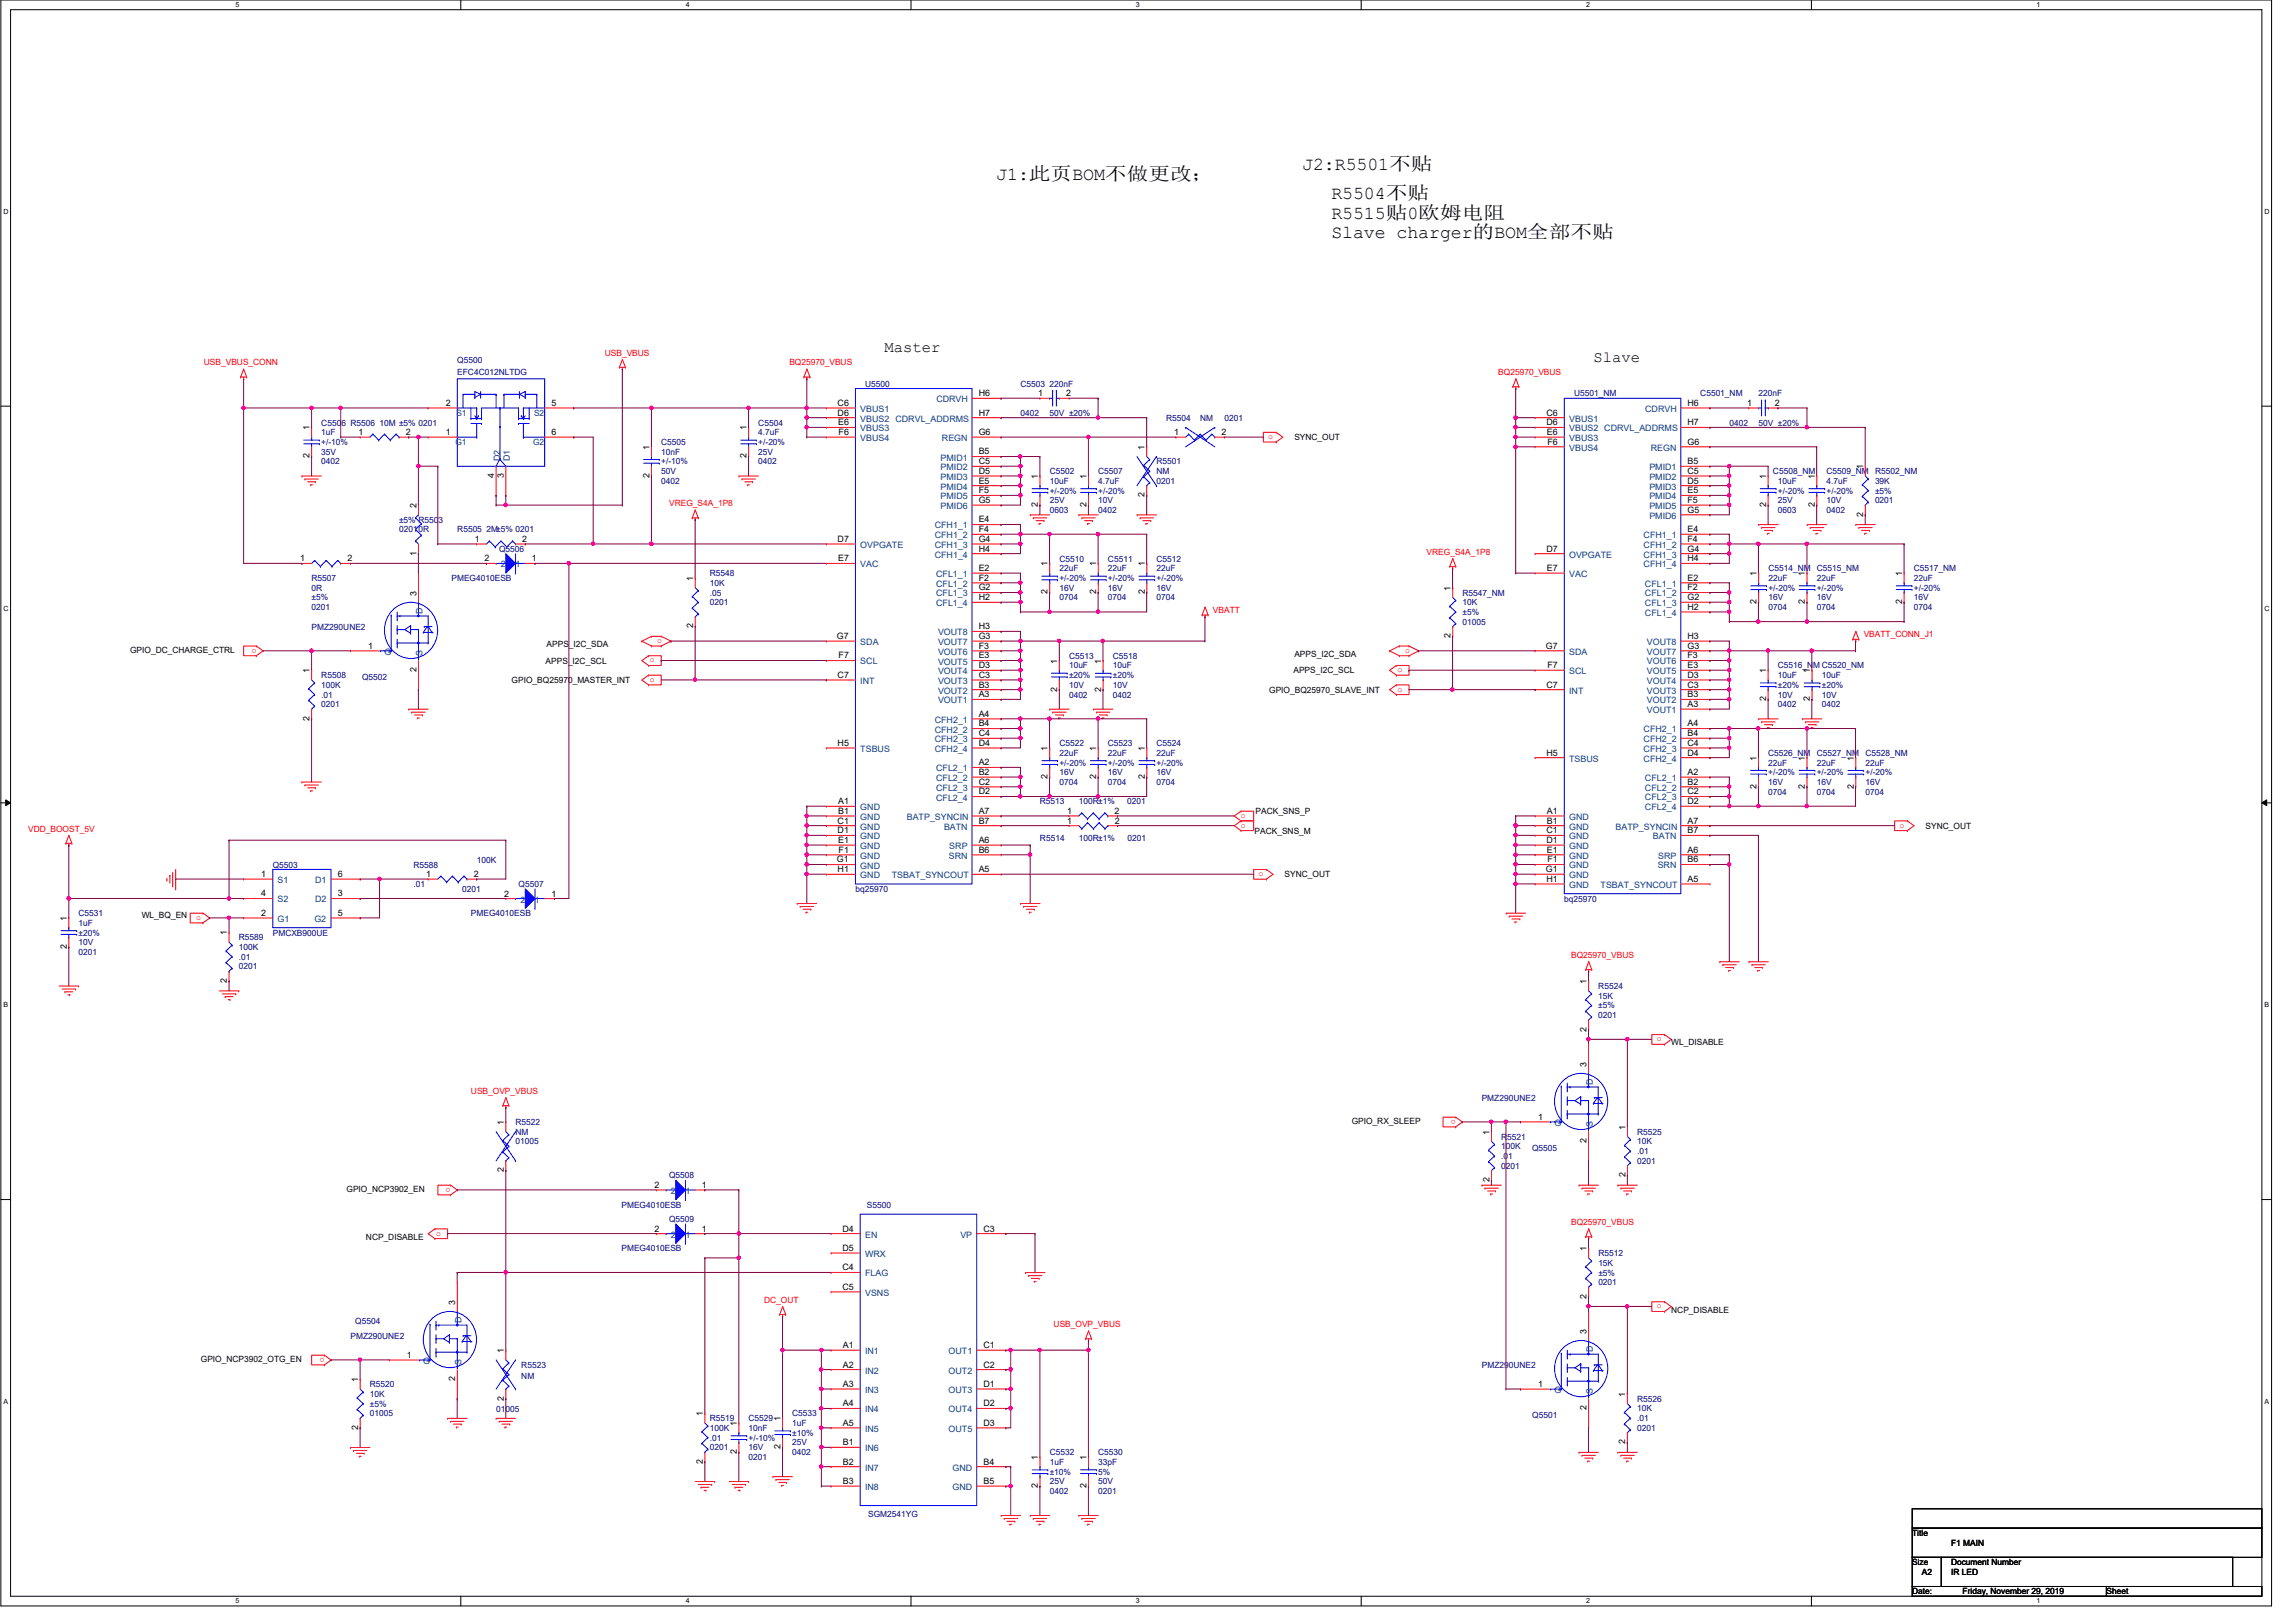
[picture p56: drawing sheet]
<svg xmlns="http://www.w3.org/2000/svg" width="420mm" height="297mm" viewBox="0 0 420 297" stroke-linecap="round" stroke-linejoin="round" font-family="sans-serif">
<defs><g id="words">
<g font-size="3.3">
<text x="182.4" y="32.9">J1:此此BOM不不不不；</text>
<text x="238.4" y="31.1">J2:R5501不不</text>
<text x="243.7" y="36.4">R5504不不</text>
<text x="243.7" y="40">R5515不0欧欧电电</text>
<text x="243.7" y="43.6">Slave charger的BOM全全不不</text>
</g>
<g font-size="2.8">
<text x="162" y="64.5">Master</text>
<text x="291.7" y="66.3">Slave</text>
</g>
<g font-size="1.6" fill="#f00">
<text x="110.7" y="65.1">USB_VBUS</text>
<text x="37.3" y="66.9">USB_VBUS_CONN</text>
<text x="144.5" y="66.9">BQ25970_VBUS</text>
<text x="274.3" y="68.7">BQ25970_VBUS</text>
<text x="232.2" y="80.3">o</text>
<text x="122.5" y="92.7">VREG_S4A_1P8</text>
<text x="261.2" y="101.6">VREG_S4A_1P8</text>
<text x="222.1" y="112.2">VBATT</text>
<text x="46.9" y="118.7" transform="rotate(180 46.9 118.7)">o</text>
<text x="120.3" y="117.7">o</text>
<text x="257.2" y="119.5">o</text>
<text x="341.2" y="116.7">VBATT_CONN_J1</text>
<text x="118.9" y="124.8">o</text>
<text x="118.9" y="121.2">o</text>
<text x="255.8" y="123">o</text>
<text x="255.8" y="126.6">o</text>
<text x="227.2" y="149.7">o</text>
<text x="5.2" y="152.2">VDD_BOOST_5V</text>
<text x="227.2" y="151.5">o</text>
<text x="347.8" y="151.5">o</text>
<text x="230.4" y="160.4">o</text>
<text x="35.9" y="168.4">o</text>
<text x="287.6" y="175.3">BQ25970_VBUS</text>
<text x="303.3" y="190.6">o</text>
<text x="86.2" y="200.2">USB_OVP_VBUS</text>
<text x="266.5" y="204.9" transform="rotate(180 266.5 204.9)">o</text>
<text x="82.5" y="217.4" transform="rotate(180 82.5 217.4)">o</text>
<text x="79.8" y="226.1">o</text>
<text x="287.6" y="224.2">BQ25970_VBUS</text>
<text x="139.9" y="238.5">DC_OUT</text>
<text x="303.3" y="239.5">o</text>
<text x="192.9" y="242.9">USB_OVP_VBUS</text>
<text x="59.4" y="248.5" transform="rotate(180 59.4 248.5)">o</text>
</g>
<g font-size="1.6" fill="#000080">
<text x="83.7" y="66.5">Q5500</text>
<text x="83.7" y="68.7">EFC4C012NLTDG</text>
<text x="158.4" y="70.8">U5500</text>
<text x="186.8" y="70.8">C5503 220nF</text>
<text x="58.8" y="77.9">C5506 R5506 10M ±5% 0201</text>
<text x="138.8" y="77.9">C5504</text>
<text x="186.8" y="76.1">0402</text>
<text x="192.2" y="76.1">50V ±20%</text>
<text x="213.5" y="77">R5504</text>
<text x="219.7" y="77">NM</text>
<text x="224.2" y="77">0201</text>
<text x="288.2" y="72.6">U5501_NM</text>
<text x="311.3" y="72.6">C5501_NM</text>
<text x="316.6" y="77.9">0402</text>
<text x="321.9" y="72.6">220nF</text>
<text x="321.9" y="77.9">50V ±20%</text>
<text x="58.8" y="79.7">1uF</text>
<text x="58.8" y="83.2">35V</text>
<text x="58.8" y="81.4">+/-10%</text>
<text x="121" y="81.4">C5505</text>
<text x="121" y="83.2">10nF</text>
<text x="138.8" y="79.7">4.7uF</text>
<text x="138.8" y="83.2">25V</text>
<text x="138.8" y="81.4">+/-20%</text>
<text x="58.8" y="85">0402</text>
<text x="121" y="88.5">0402</text>
<text x="121" y="86.8">50V</text>
<text x="121" y="85">+/-10%</text>
<text x="138.8" y="85">0402</text>
<text x="192.2" y="86.8">C5502</text>
<text x="192.2" y="88.6">10uF</text>
<text x="201.1" y="86.8">C5507</text>
<text x="201.1" y="88.6">4.7uF</text>
<text x="211.7" y="85">R5501</text>
<text x="211.7" y="86.8">NM</text>
<text x="211.7" y="88.5">0201</text>
<text x="324.6" y="86.8">C5508_NM</text>
<text x="325.5" y="88.5">10uF</text>
<text x="334.4" y="86.8">C5509_NM</text>
<text x="334.4" y="88.6">4.7uF</text>
<text x="343.3" y="86.8">R5502_NM</text>
<text x="343.3" y="88.5">39K</text>
<text x="73.1" y="95.7">±5% R5503</text>
<text x="192.2" y="93.9">0603</text>
<text x="192.2" y="92.1">25V</text>
<text x="192.2" y="90.3">+/-20%</text>
<text x="201.1" y="93.9">0402</text>
<text x="201.1" y="92.1">10V</text>
<text x="201.1" y="90.3">+/-20%</text>
<text x="325.5" y="93.9">0603</text>
<text x="325.5" y="92.1">25V</text>
<text x="325.5" y="90.3">+/-20%</text>
<text x="334.4" y="93.9">0402</text>
<text x="334.4" y="92.1">10V</text>
<text x="334.4" y="90.3">+/-20%</text>
<text x="343.3" y="90.3">±5%</text>
<text x="343.3" y="92.1">0201</text>
<text x="73.1" y="97.4">02010R</text>
<text x="83.7" y="97.4">R5505 2M±5% 0201</text>
<text x="91.4" y="101">Q5506</text>
<text x="57" y="106.3">R5507</text>
<text x="82.7" y="106.3">PMEG4010ESB</text>
<text x="129.9" y="105.4">R5548</text>
<text x="129.9" y="107.2">10K</text>
<text x="194" y="102.8">C5510</text>
<text x="194" y="104.6">22uF</text>
<text x="194" y="106.3">+/-20%</text>
<text x="202.8" y="102.8">C5511</text>
<text x="202.8" y="104.6">22uF</text>
<text x="202.8" y="106.3">+/-20%</text>
<text x="211.7" y="102.8">C5512</text>
<text x="211.7" y="104.6">22uF</text>
<text x="211.7" y="106.3">+/-20%</text>
<text x="323.7" y="104.6">C5514_NM C5515_NM</text>
<text x="323.7" y="106.3">22uF</text>
<text x="332.6" y="106.3">22uF</text>
<text x="350.4" y="104.5">C5517_NM</text>
<text x="350.4" y="106.3">22uF</text>
<text x="57" y="108.1">0R</text>
<text x="57" y="109.9">±5%</text>
<text x="57" y="111.7">0201</text>
<text x="129.9" y="109">.05</text>
<text x="129.9" y="110.8">0201</text>
<text x="194" y="109.9">0704</text>
<text x="194" y="108.1">16V</text>
<text x="202.8" y="109.9">0704</text>
<text x="202.8" y="108.1">16V</text>
<text x="211.7" y="109.9">0704</text>
<text x="211.7" y="108.1">16V</text>
<text x="267.7" y="109">R5547_NM</text>
<text x="267.7" y="110.8">10K</text>
<text x="267.7" y="112.6">±5%</text>
<text x="323.7" y="111.7">0704</text>
<text x="323.7" y="109.9">16V</text>
<text x="323.7" y="108.1">+/-20%</text>
<text x="332.6" y="111.7">0704</text>
<text x="332.6" y="109.9">16V</text>
<text x="332.6" y="108.1">+/-20%</text>
<text x="350.4" y="111.7">0704</text>
<text x="350.4" y="109.9">16V</text>
<text x="350.4" y="108.1">+/-20%</text>
<text x="57.1" y="115.2">PMZ290UNE2</text>
<text x="267.7" y="114.3">01005</text>
<text x="58.8" y="124.1">R5508</text>
<text x="58.8" y="125.9">100K</text>
<text x="66.3" y="124.5">Q5502</text>
<text x="195.7" y="120.5">C5513</text>
<text x="195.7" y="122.3">10uF</text>
<text x="195.7" y="125.9">10V</text>
<text x="195.7" y="124.1">±20%</text>
<text x="203.7" y="120.6">C5518</text>
<text x="203.7" y="122.3">10uF</text>
<text x="203.7" y="125.9">10V</text>
<text x="203.7" y="124.1">±20%</text>
<text x="325.5" y="122.3">C5516_NM C5520_NM</text>
<text x="325.5" y="124.1">10uF</text>
<text x="325.5" y="125.9">±20%</text>
<text x="333.5" y="124.1">10uF</text>
<text x="333.5" y="125.9">±20%</text>
<text x="58.8" y="127.7">.01</text>
<text x="58.8" y="129.4">0201</text>
<text x="195.7" y="127.7">0402</text>
<text x="203.7" y="127.7">0402</text>
<text x="325.5" y="129.4">0402</text>
<text x="325.5" y="127.7">10V</text>
<text x="333.5" y="129.5">0402</text>
<text x="333.5" y="127.7">10V</text>
<text x="194" y="136.6">C5522</text>
<text x="202.8" y="136.6">C5523</text>
<text x="211.7" y="136.6">C5524</text>
<text x="194" y="138.3">22uF</text>
<text x="194" y="143.7">0704</text>
<text x="194" y="141.9">16V</text>
<text x="194" y="140.1">+/-20%</text>
<text x="202.8" y="138.3">22uF</text>
<text x="202.8" y="143.7">0704</text>
<text x="202.8" y="141.9">16V</text>
<text x="202.8" y="140.1">+/-20%</text>
<text x="211.7" y="138.3">22uF</text>
<text x="211.7" y="143.7">0704</text>
<text x="211.7" y="141.9">16V</text>
<text x="211.7" y="140.1">+/-20%</text>
<text x="323.7" y="138.3">C5526_NM</text>
<text x="323.7" y="140.1">22uF</text>
<text x="323.7" y="143.7">16V</text>
<text x="323.7" y="141.9">+/-20%</text>
<text x="332.6" y="138.3">C5527_NM</text>
<text x="332.6" y="140.1">22uF</text>
<text x="332.6" y="143.7">16V</text>
<text x="332.6" y="141.9">+/-20%</text>
<text x="341.5" y="138.3">C5528_NM</text>
<text x="341.5" y="140.1">22uF</text>
<text x="341.5" y="143.7">16V</text>
<text x="341.5" y="141.9">+/-20%</text>
<text x="190.4" y="147.2">R5513</text>
<text x="197.5" y="147.2">100R±1%</text>
<text x="206.4" y="147.2">0201</text>
<text x="323.7" y="145.4">0704</text>
<text x="332.6" y="145.4">0704</text>
<text x="341.5" y="145.5">0704</text>
<text x="190.4" y="154">R5514</text>
<text x="197.5" y="154">100R±1%</text>
<text x="206.4" y="154">0201</text>
<text x="49.9" y="158.8">Q5503</text>
<text x="75.7" y="158.8">R5588</text>
<text x="87.3" y="157.9">100K</text>
<text x="14.4" y="167.7">C5531</text>
<text x="75.7" y="162.3">.01</text>
<text x="84.6" y="163.2">0201</text>
<text x="86.2" y="167.7">PMEG4010ESB</text>
<text x="94.9" y="162.3">Q5507</text>
<text x="156.6" y="163.2">bq25970</text>
<text x="286.4" y="165">bq25970</text>
<text x="14.4" y="169.4">1uF</text>
<text x="14.4" y="173">10V</text>
<text x="14.4" y="171.2">±20%</text>
<text x="43.7" y="172.1">R5589</text>
<text x="43.7" y="173.9">100K</text>
<text x="49.9" y="171.2">PMCXB900UE</text>
<text x="14.4" y="174.8">0201</text>
<text x="43.7" y="175.7">.01</text>
<text x="43.7" y="177.4">0201</text>
<text x="292.6" y="181">R5524</text>
<text x="292.6" y="182.8">15K</text>
<text x="292.6" y="184.6">±5%</text>
<text x="292.6" y="186.3">0201</text>
<text x="271.3" y="201.4">PMZ290UNE2</text>
<text x="94.4" y="205.9">R5522</text>
<text x="94.4" y="207.7">NM</text>
<text x="94.4" y="209.4">01005</text>
<text x="274.8" y="208.6">R5521</text>
<text x="299.7" y="207.7">R5525</text>
<text x="299.7" y="209.4">10K</text>
<text x="122.5" y="215.7">Q5508</text>
<text x="274.8" y="210.3">100K</text>
<text x="274.8" y="212.1">.01</text>
<text x="274.8" y="213.9">0201</text>
<text x="280.5" y="210.7">Q5505</text>
<text x="299.7" y="211.2">.01</text>
<text x="299.7" y="213">0201</text>
<text x="113.8" y="221">PMEG4010ESB</text>
<text x="158.7" y="221.2">S5500</text>
<text x="122.5" y="223.7">Q5509</text>
<text x="113.8" y="229">PMEG4010ESB</text>
<text x="292.6" y="229.9">R5512</text>
<text x="292.6" y="231.7">15K</text>
<text x="292.6" y="233.5">±5%</text>
<text x="292.6" y="235.2">0201</text>
<text x="64.2" y="245">PMZ290UNE2</text>
<text x="65.1" y="242.3">Q5504</text>
<text x="95.4" y="250.3">R5523</text>
<text x="271.3" y="250.3">PMZ290UNE2</text>
<text x="67.7" y="253.9">R5520</text>
<text x="67.7" y="255.7">10K</text>
<text x="67.7" y="257.5">±5%</text>
<text x="95.4" y="252.5">NM</text>
<text x="299.7" y="256.5">R5526</text>
<text x="67.7" y="259.2">01005</text>
<text x="90.8" y="258.3">01005</text>
<text x="129.9" y="260.1">R5519</text>
<text x="129.9" y="261.9">100K</text>
<text x="129.9" y="263.7">.01</text>
<text x="137.1" y="260.1">C5529</text>
<text x="137.1" y="261.9">10nF</text>
<text x="137.1" y="263.7">+/-10%</text>
<text x="145" y="259.2">C5533</text>
<text x="145" y="261">1uF</text>
<text x="145" y="262.8">±10%</text>
<text x="280.5" y="259.6">Q5501</text>
<text x="299.7" y="258.3">10K</text>
<text x="299.7" y="260.1">.01</text>
<text x="299.7" y="261.9">0201</text>
<text x="129.9" y="265.4">0201</text>
<text x="137.1" y="267.2">0201</text>
<text x="137.1" y="265.4">16V</text>
<text x="145" y="266.3">0402</text>
<text x="145" y="264.5">25V</text>
<text x="192.2" y="266.4">C5532</text>
<text x="192.2" y="268.1">1uF</text>
<text x="192.2" y="269.9">±10%</text>
<text x="201.1" y="266.3">C5530</text>
<text x="201.1" y="268.1">33pF</text>
<text x="201.1" y="269.9">5%</text>
<text x="192.2" y="273.5">0402</text>
<text x="192.2" y="271.7">25V</text>
<text x="201.1" y="273.5">0201</text>
<text x="201.1" y="271.7">50V</text>
<text x="158.9" y="277.7">SGM2541YG</text>
</g>
<g font-size="1.6">
<text x="81.6" y="74.3">2</text>
<text x="100.9" y="74.3">5</text>
<text x="153.4" y="76.1">D6</text>
<text x="153.4" y="74.3">C6</text>
<text x="153.4" y="77.8">E6</text>
<text x="179.2" y="76.1">H7</text>
<text x="179.2" y="72.5">H6</text>
<text x="190" y="72.5">1</text>
<text x="195.2" y="72.5">2</text>
<text x="283.1" y="77.8">D6</text>
<text x="283.1" y="76.1">C6</text>
<text x="308.9" y="77.8">H7</text>
<text x="308.9" y="74.3">H6</text>
<text x="319.8" y="74.3">1</text>
<text x="325" y="74.3">2</text>
<text x="56.7" y="83.9" transform="rotate(-90 56.7 83.9)">2</text>
<text x="56.7" y="78.8" transform="rotate(-90 56.7 78.8)">1</text>
<text x="65.6" y="79.6">1</text>
<text x="74.3" y="79.6">2</text>
<text x="81.6" y="79.6">1</text>
<text x="100.9" y="79.6">6</text>
<text x="118.9" y="82.3" transform="rotate(-90 118.9 82.3)">1</text>
<text x="136.7" y="83.9" transform="rotate(-90 136.7 83.9)">2</text>
<text x="136.7" y="78.8" transform="rotate(-90 136.7 78.8)">1</text>
<text x="153.5" y="79.6">F6</text>
<text x="179.2" y="79.6">G6</text>
<text x="179.2" y="83.2">B5</text>
<text x="209.6" y="82.3" transform="rotate(-90 209.6 82.3)">1</text>
<text x="215" y="79.6">1</text>
<text x="223.6" y="79.6">2</text>
<text x="237" y="80.6">SYNC_OUT</text>
<text x="283.2" y="79.6">E6</text>
<text x="283.3" y="81.4">F6</text>
<text x="308.9" y="81.4">G6</text>
<text x="90.4" y="87.5" transform="rotate(-90 90.4 87.5)">4</text>
<text x="92.2" y="87.5" transform="rotate(-90 92.2 87.5)">3</text>
<text x="118.9" y="87.4" transform="rotate(-90 118.9 87.4)">2</text>
<text x="179.2" y="88.5">E5</text>
<text x="179.2" y="86.7">D5</text>
<text x="179.2" y="85">C5</text>
<text x="190" y="87.7" transform="rotate(-90 190 87.7)">1</text>
<text x="198.9" y="87.7" transform="rotate(-90 198.9 87.7)">1</text>
<text x="308.9" y="88.5">D5</text>
<text x="308.9" y="86.7">C5</text>
<text x="308.9" y="85">B5</text>
<text x="323.3" y="87.7" transform="rotate(-90 323.3 87.7)">1</text>
<text x="332.2" y="87.7" transform="rotate(-90 332.2 87.7)">1</text>
<text x="341.1" y="85.9" transform="rotate(-90 341.1 85.9)">1</text>
<text x="76.2" y="93" transform="rotate(-90 76.2 93)">2</text>
<text x="179.2" y="95.6">E4</text>
<text x="179.2" y="92.1">G5</text>
<text x="179.2" y="90.3">F5</text>
<text x="190" y="92.8" transform="rotate(-90 190 92.8)">2</text>
<text x="198.9" y="92.8" transform="rotate(-90 198.9 92.8)">2</text>
<text x="209.6" y="91" transform="rotate(-90 209.6 91)">2</text>
<text x="308.9" y="93.8">G5</text>
<text x="308.9" y="92.1">F5</text>
<text x="308.9" y="90.3">E5</text>
<text x="323.3" y="92.8" transform="rotate(-90 323.3 92.8)">2</text>
<text x="332.2" y="92.8" transform="rotate(-90 332.2 92.8)">2</text>
<text x="341.1" y="94.6" transform="rotate(-90 341.1 94.6)">2</text>
<text x="76.2" y="101.7" transform="rotate(-90 76.2 101.7)">1</text>
<text x="86.9" y="99.2">1</text>
<text x="95.6" y="99.2">2</text>
<text x="153.4" y="99.2">D7</text>
<text x="179.2" y="101">H4</text>
<text x="179.2" y="99.2">G4</text>
<text x="179.2" y="97.4">F4</text>
<text x="283.1" y="101">D7</text>
<text x="308.9" y="101">G4</text>
<text x="308.9" y="99.2">F4</text>
<text x="308.9" y="97.4">E4</text>
<text x="54.9" y="102.7">1</text>
<text x="63.6" y="102.7">2</text>
<text x="88.7" y="102.7">2</text>
<text x="97.4" y="102.7">1</text>
<text x="126.9" y="106.3" transform="rotate(-90 126.9 106.3)">1</text>
<text x="153.4" y="102.7">E7</text>
<text x="179.2" y="106.3">F2</text>
<text x="179.2" y="104.5">E2</text>
<text x="191.8" y="103.7" transform="rotate(-90 191.8 103.7)">1</text>
<text x="200.7" y="103.7" transform="rotate(-90 200.7 103.7)">1</text>
<text x="209.6" y="103.7" transform="rotate(-90 209.6 103.7)">1</text>
<text x="283.2" y="104.5">E7</text>
<text x="308.9" y="102.7">H4</text>
<text x="308.9" y="106.3">E2</text>
<text x="321.6" y="105.4" transform="rotate(-90 321.6 105.4)">1</text>
<text x="330.4" y="105.4" transform="rotate(-90 330.4 105.4)">1</text>
<text x="348.2" y="105.4" transform="rotate(-90 348.2 105.4)">1</text>
<text x="76.2" y="109" transform="rotate(-90 76.2 109)">3</text>
<text x="179.2" y="109.8">H2</text>
<text x="179.2" y="108.1">G2</text>
<text x="191.8" y="108.8" transform="rotate(-90 191.8 108.8)">2</text>
<text x="200.7" y="108.8" transform="rotate(-90 200.7 108.8)">2</text>
<text x="209.6" y="108.8" transform="rotate(-90 209.6 108.8)">2</text>
<text x="265.6" y="108.1" transform="rotate(-90 265.6 108.1)">1</text>
<text x="308.9" y="111.6">H2</text>
<text x="308.9" y="109.8">G2</text>
<text x="308.9" y="108.1">F2</text>
<text x="321.6" y="110.6" transform="rotate(-90 321.6 110.6)">2</text>
<text x="330.4" y="110.6" transform="rotate(-90 330.4 110.6)">2</text>
<text x="348.2" y="110.6" transform="rotate(-90 348.2 110.6)">2</text>
<text x="23.8" y="119.5">GPIO_DC_CHARGE_CTRL</text>
<text x="67.4" y="118.7">1</text>
<text x="100.1" y="118.4">APPS_I2C_SDA</text>
<text x="126.9" y="115" transform="rotate(-90 126.9 115)">2</text>
<text x="153.2" y="117">G7</text>
<text x="179.2" y="115.2">H3</text>
<text x="179.2" y="117">G3</text>
<text x="179.2" y="118.7">F3</text>
<text x="265.6" y="116.8" transform="rotate(-90 265.6 116.8)">2</text>
<text x="283" y="118.7">G7</text>
<text x="308.9" y="117">H3</text>
<text x="308.9" y="118.7">G3</text>
<text x="56.7" y="123.2" transform="rotate(-90 56.7 123.2)">1</text>
<text x="76.2" y="123" transform="rotate(-90 76.2 123)">2</text>
<text x="93.7" y="125">GPIO_BQ25970_MASTER_INT</text>
<text x="99.9" y="121.5">APPS_I2C_SCL</text>
<text x="153.4" y="124.1">C7</text>
<text x="153.5" y="120.5">F7</text>
<text x="179.2" y="120.5">E3</text>
<text x="179.2" y="122.3">D3</text>
<text x="179.2" y="124.1">C3</text>
<text x="179.2" y="125.9">B3</text>
<text x="193.6" y="121.4" transform="rotate(-90 193.6 121.4)">1</text>
<text x="201.6" y="121.4" transform="rotate(-90 201.6 121.4)">1</text>
<text x="236.8" y="123.2">APPS_I2C_SCL</text>
<text x="237" y="120.2">APPS_I2C_SDA</text>
<text x="283.1" y="125.8">C7</text>
<text x="283.3" y="122.3">F7</text>
<text x="308.9" y="120.5">F3</text>
<text x="308.9" y="122.3">E3</text>
<text x="308.9" y="124.1">D3</text>
<text x="308.9" y="125.8">C3</text>
<text x="323.3" y="123.2" transform="rotate(-90 323.3 123.2)">1</text>
<text x="331.4" y="123.2" transform="rotate(-90 331.4 123.2)">1</text>
<text x="56.7" y="131.9" transform="rotate(-90 56.7 131.9)">2</text>
<text x="179.2" y="131.2">A4</text>
<text x="179.2" y="127.6">A3</text>
<text x="193.6" y="126.6" transform="rotate(-90 193.6 126.6)">2</text>
<text x="201.6" y="126.6" transform="rotate(-90 201.6 126.6)">2</text>
<text x="232.4" y="126.8">GPIO_BQ25970_SLAVE_INT</text>
<text x="308.9" y="127.6">B3</text>
<text x="308.9" y="129.4">A3</text>
<text x="323.3" y="128.3" transform="rotate(-90 323.3 128.3)">2</text>
<text x="331.4" y="128.4" transform="rotate(-90 331.4 128.4)">2</text>
<text x="153.4" y="136.5">H5</text>
<text x="179.2" y="136.5">D4</text>
<text x="179.2" y="134.7">C4</text>
<text x="179.2" y="133">B4</text>
<text x="191.8" y="137.5" transform="rotate(-90 191.8 137.5)">1</text>
<text x="200.7" y="137.4" transform="rotate(-90 200.7 137.4)">1</text>
<text x="209.6" y="137.4" transform="rotate(-90 209.6 137.4)">1</text>
<text x="308.9" y="136.5">C4</text>
<text x="308.9" y="134.7">B4</text>
<text x="308.9" y="133">A4</text>
<text x="179.2" y="143.6">C2</text>
<text x="179.2" y="141.9">B2</text>
<text x="179.2" y="140.1">A2</text>
<text x="191.8" y="142.6" transform="rotate(-90 191.8 142.6)">2</text>
<text x="200.7" y="142.6" transform="rotate(-90 200.7 142.6)">2</text>
<text x="209.6" y="142.6" transform="rotate(-90 209.6 142.6)">2</text>
<text x="283.1" y="138.3">H5</text>
<text x="308.9" y="138.3">D4</text>
<text x="308.9" y="143.6">B2</text>
<text x="308.9" y="141.8">A2</text>
<text x="321.6" y="139.2" transform="rotate(-90 321.6 139.2)">1</text>
<text x="330.4" y="139.2" transform="rotate(-90 330.4 139.2)">1</text>
<text x="339.4" y="139.2" transform="rotate(-90 339.4 139.2)">1</text>
<text x="153.4" y="149">B1</text>
<text x="153.4" y="147.2">A1</text>
<text x="179.2" y="149">A7</text>
<text x="179.2" y="145.4">D2</text>
<text x="195.4" y="149">1</text>
<text x="204.1" y="149">2</text>
<text x="229.9" y="149">PACK_SNS_P</text>
<text x="283.2" y="149">A1</text>
<text x="308.9" y="147.2">D2</text>
<text x="308.9" y="145.4">C2</text>
<text x="321.6" y="144.3" transform="rotate(-90 321.6 144.3)">2</text>
<text x="330.4" y="144.3" transform="rotate(-90 330.4 144.3)">2</text>
<text x="339.4" y="144.4" transform="rotate(-90 339.4 144.4)">2</text>
<text x="153.4" y="152.5">D1</text>
<text x="153.4" y="150.7">C1</text>
<text x="153.4" y="154.3">E1</text>
<text x="179.2" y="150.7">B7</text>
<text x="179.2" y="154.3">A6</text>
<text x="195.4" y="150.7">1</text>
<text x="204.1" y="150.7">2</text>
<text x="229.7" y="152.6">PACK_SNS_M</text>
<text x="283.1" y="154.3">D1</text>
<text x="283.1" y="152.5">C1</text>
<text x="283.2" y="150.7">B1</text>
<text x="308.9" y="152.5">B7</text>
<text x="308.9" y="150.7">A7</text>
<text x="352.5" y="151.7">SYNC_OUT</text>
<text x="47.8" y="160.5">1</text>
<text x="61.8" y="160.5">6</text>
<text x="78" y="160.5">1</text>
<text x="86.7" y="160.5">2</text>
<text x="153.2" y="157.9">G1</text>
<text x="153.4" y="159.6">H1</text>
<text x="153.5" y="156.1">F1</text>
<text x="179.2" y="156.1">B6</text>
<text x="179.2" y="159.6">A5</text>
<text x="235.2" y="160.6">SYNC_OUT</text>
<text x="283" y="159.6">G1</text>
<text x="283.1" y="161.4">H1</text>
<text x="283.2" y="156.1">E1</text>
<text x="283.3" y="157.8">F1</text>
<text x="308.9" y="157.8">B6</text>
<text x="308.9" y="156.1">A6</text>
<text x="308.9" y="161.4">A5</text>
<text x="47.8" y="164.1">4</text>
<text x="47.8" y="167.6">2</text>
<text x="61.8" y="167.6">5</text>
<text x="61.8" y="164.1">3</text>
<text x="92.3" y="164.1">2</text>
<text x="100.9" y="164.1">1</text>
<text x="12.2" y="173.7" transform="rotate(-90 12.2 173.7)">2</text>
<text x="12.2" y="168.6" transform="rotate(-90 12.2 168.6)">1</text>
<text x="25.9" y="168">WL_BQ_EN</text>
<text x="41.6" y="171.2" transform="rotate(-90 41.6 171.2)">1</text>
<text x="41.6" y="179.9" transform="rotate(-90 41.6 179.9)">2</text>
<text x="290.5" y="180.1" transform="rotate(-90 290.5 180.1)">1</text>
<text x="290.5" y="188.8" transform="rotate(-90 290.5 188.8)">2</text>
<text x="306" y="191.3">WL_DISABLE</text>
<text x="290.4" y="195.2" transform="rotate(-90 290.4 195.2)">3</text>
<text x="92.2" y="205.9" transform="rotate(-90 92.2 205.9)">1</text>
<text x="247.5" y="205.7">GPIO_RX_SLEEP</text>
<text x="272.7" y="207.7" transform="rotate(-90 272.7 207.7)">1</text>
<text x="281.6" y="204.9">1</text>
<text x="290.4" y="209.2" transform="rotate(-90 290.4 209.2)">2</text>
<text x="297.6" y="206.8" transform="rotate(-90 297.6 206.8)">1</text>
<text x="92.2" y="214.6" transform="rotate(-90 92.2 214.6)">2</text>
<text x="297.6" y="215.5" transform="rotate(-90 297.6 215.5)">2</text>
<text x="63.4" y="218.2">GPIO_NCP3902_EN</text>
<text x="119.8" y="217.4">2</text>
<text x="128.5" y="217.4">1</text>
<text x="272.7" y="216.3" transform="rotate(-90 272.7 216.3)">2</text>
<text x="67" y="226.9">NCP_DISABLE</text>
<text x="119.8" y="225.4">2</text>
<text x="128.5" y="225.4">1</text>
<text x="154.2" y="225.4">D4</text>
<text x="180" y="225.4">C3</text>
<text x="154.2" y="232.5">C4</text>
<text x="154.2" y="228.9">D5</text>
<text x="290.5" y="229" transform="rotate(-90 290.5 229)">1</text>
<text x="83.3" y="238.8" transform="rotate(-90 83.3 238.8)">3</text>
<text x="154.2" y="236.1">C5</text>
<text x="290.5" y="237.7" transform="rotate(-90 290.5 237.7)">2</text>
<text x="290.5" y="244.1" transform="rotate(-90 290.5 244.1)">3</text>
<text x="306" y="240.2">NCP_DISABLE</text>
<text x="36.8" y="249.3">GPIO_NCP3902_OTG_EN</text>
<text x="74.5" y="248.5">1</text>
<text x="92.2" y="247.7" transform="rotate(-90 92.2 247.7)">1</text>
<text x="154.3" y="250.3">A2</text>
<text x="154.3" y="246.7">A1</text>
<text x="180" y="250.3">C2</text>
<text x="180" y="246.7">C1</text>
<text x="65.6" y="253" transform="rotate(-90 65.6 253)">1</text>
<text x="83.3" y="252.8" transform="rotate(-90 83.3 252.8)">2</text>
<text x="92.2" y="256.3" transform="rotate(-90 92.2 256.3)">2</text>
<text x="154.3" y="257.4">A4</text>
<text x="154.3" y="253.8">A3</text>
<text x="180" y="257.4">D2</text>
<text x="180" y="253.8">D1</text>
<text x="281.6" y="253.8">1</text>
<text x="297.5" y="255.7" transform="rotate(-90 297.5 255.7)">1</text>
<text x="65.6" y="261.7" transform="rotate(-90 65.6 261.7)">2</text>
<text x="128.7" y="259.2" transform="rotate(-90 128.7 259.2)">1</text>
<text x="134.9" y="261" transform="rotate(-90 134.9 261)">1</text>
<text x="142.9" y="260.1" transform="rotate(-90 142.9 260.1)">1</text>
<text x="154.3" y="260.9">A5</text>
<text x="180" y="260.9">D3</text>
<text x="290.5" y="258.1" transform="rotate(-90 290.5 258.1)">2</text>
<text x="128.7" y="267.9" transform="rotate(-90 128.7 267.9)">2</text>
<text x="134.9" y="266.1" transform="rotate(-90 134.9 266.1)">2</text>
<text x="142.9" y="265.2" transform="rotate(-90 142.9 265.2)">2</text>
<text x="154.3" y="268.1">B2</text>
<text x="154.3" y="264.5">B1</text>
<text x="180" y="268.1">B4</text>
<text x="190" y="267.2" transform="rotate(-90 190 267.2)">1</text>
<text x="198.9" y="267.2" transform="rotate(-90 198.9 267.2)">1</text>
<text x="297.5" y="264.3" transform="rotate(-90 297.5 264.3)">2</text>
<text x="154.3" y="271.6">B3</text>
<text x="180" y="271.6">B5</text>
<text x="190" y="272.4" transform="rotate(-90 190 272.4)">2</text>
<text x="198.9" y="272.4" transform="rotate(-90 198.9 272.4)">2</text>
<text x="350.1" y="281.1">Title</text>
<text x="350.1" y="286.5">Size</text>
<text x="357.2" y="286.5">Document Number</text>
<text x="357.2" y="282.9">F1 MAIN</text>
<text x="350.1" y="291.8">Date:</text>
<text x="351.9" y="288.2">A2</text>
<text x="357.2" y="288.2">IR LED</text>
<text x="359.3" y="291.8">Friday, November 29, 2019</text>
<text x="385.6" y="291.8">Sheet</text>
</g>
<g font-size="1.6" fill="#004080">
<text x="83.5" y="76.1">S1</text>
<text x="97.8" y="76.1">S2</text>
<text x="157.5" y="77.2">VBUS2 CDRVL_ADDRMS</text>
<text x="157.5" y="75.4">VBUS1</text>
<text x="171.4" y="73.6">CDRVH</text>
<text x="287.3" y="77.2">VBUS1</text>
<text x="301.2" y="75.4">CDRVH</text>
<text x="83.4" y="81.4">G1</text>
<text x="97.6" y="81.4">G2</text>
<text x="157.5" y="80.7">VBUS4</text>
<text x="157.5" y="78.9">VBUS3</text>
<text x="172.4" y="80.7">REGN</text>
<text x="287.3" y="82.5">VBUS4</text>
<text x="287.3" y="80.7">VBUS3</text>
<text x="287.3" y="78.9">VBUS2 CDRVL_ADDRMS</text>
<text x="302.2" y="82.5">REGN</text>
<text x="91.6" y="84.4" transform="rotate(-90 91.6 84.4)">D2</text>
<text x="93.4" y="84.4" transform="rotate(-90 93.4 84.4)">D1</text>
<text x="172.2" y="89.6">PMID4</text>
<text x="172.2" y="87.8">PMID3</text>
<text x="172.2" y="86.1">PMID2</text>
<text x="172.2" y="84.3">PMID1</text>
<text x="302" y="89.6">PMID3</text>
<text x="302" y="87.8">PMID2</text>
<text x="302" y="86.1">PMID1</text>
<text x="172.2" y="93.2">PMID6</text>
<text x="172.2" y="91.4">PMID5</text>
<text x="302" y="94.9">PMID6</text>
<text x="302" y="93.2">PMID5</text>
<text x="302" y="91.4">PMID4</text>
<text x="157.5" y="100.3">OVPGATE</text>
<text x="171.1" y="100.3">CFH1_3</text>
<text x="171.1" y="98.5">CFH1_2</text>
<text x="171.1" y="96.7">CFH1_1</text>
<text x="300.9" y="100.3">CFH1_2</text>
<text x="300.9" y="98.5">CFH1_1</text>
<text x="91.7" y="103.8">2</text>
<text x="94.4" y="103.8">1</text>
<text x="157.5" y="103.8">VAC</text>
<text x="171.1" y="102.1">CFH1_4</text>
<text x="171.4" y="107.4">CFL1_2</text>
<text x="171.4" y="105.6">CFL1_1</text>
<text x="287.3" y="105.6">VAC</text>
<text x="287.3" y="102.1">OVPGATE</text>
<text x="300.9" y="103.8">CFH1_4</text>
<text x="300.9" y="102.1">CFH1_3</text>
<text x="301.2" y="107.4">CFL1_1</text>
<text x="77.4" y="112.3" transform="rotate(-90 77.4 112.3)">D</text>
<text x="171.4" y="110.9">CFL1_4</text>
<text x="171.4" y="109.2">CFL1_3</text>
<text x="301.2" y="112.7">CFL1_4</text>
<text x="301.2" y="110.9">CFL1_3</text>
<text x="301.2" y="109.2">CFL1_2</text>
<text x="70.4" y="119.8">G</text>
<text x="157.5" y="118.1">SDA</text>
<text x="171.7" y="116.3">VOUT8</text>
<text x="171.7" y="118.1">VOUT7</text>
<text x="171.7" y="119.8">VOUT6</text>
<text x="287.3" y="119.8">SDA</text>
<text x="301.5" y="118.1">VOUT8</text>
<text x="301.5" y="119.8">VOUT7</text>
<text x="77.4" y="120" transform="rotate(-90 77.4 120)">S</text>
<text x="157.5" y="121.6">SCL</text>
<text x="157.5" y="125.2">INT</text>
<text x="171.7" y="121.6">VOUT5</text>
<text x="171.7" y="123.4">VOUT4</text>
<text x="171.7" y="125.2">VOUT3</text>
<text x="287.3" y="123.4">SCL</text>
<text x="301.5" y="121.6">VOUT6</text>
<text x="301.5" y="123.4">VOUT5</text>
<text x="301.5" y="125.2">VOUT4</text>
<text x="171.7" y="127">VOUT2</text>
<text x="171.7" y="128.7">VOUT1</text>
<text x="287.3" y="126.9">INT</text>
<text x="301.5" y="126.9">VOUT3</text>
<text x="301.5" y="128.7">VOUT2</text>
<text x="301.5" y="130.5">VOUT1</text>
<text x="157.5" y="137.6">TSBUS</text>
<text x="171.1" y="137.6">CFH2_4</text>
<text x="171.1" y="135.8">CFH2_3</text>
<text x="171.1" y="134.1">CFH2_2</text>
<text x="171.1" y="132.3">CFH2_1</text>
<text x="300.9" y="137.6">CFH2_3</text>
<text x="300.9" y="135.8">CFH2_2</text>
<text x="300.9" y="134.1">CFH2_1</text>
<text x="171.4" y="143">CFL2_2</text>
<text x="171.4" y="141.2">CFL2_1</text>
<text x="287.3" y="139.4">TSBUS</text>
<text x="300.9" y="139.4">CFH2_4</text>
<text x="301.2" y="142.9">CFL2_1</text>
<text x="157.5" y="148.3">GND</text>
<text x="171.4" y="146.5">CFL2_4</text>
<text x="171.4" y="144.7">CFL2_3</text>
<text x="301.2" y="148.3">CFL2_4</text>
<text x="301.2" y="146.5">CFL2_3</text>
<text x="301.2" y="144.7">CFL2_2</text>
<text x="157.5" y="155.4">GND</text>
<text x="157.5" y="153.6">GND</text>
<text x="157.5" y="151.8">GND</text>
<text x="157.5" y="150.1">GND</text>
<text x="166" y="150.1">BATP_SYNCIN</text>
<text x="172.8" y="151.8">BATN</text>
<text x="173.8" y="155.4">SRP</text>
<text x="287.3" y="155.4">GND</text>
<text x="287.3" y="153.6">GND</text>
<text x="287.3" y="151.8">GND</text>
<text x="287.3" y="150.1">GND</text>
<text x="295.8" y="151.8">BATP_SYNCIN</text>
<text x="302.6" y="153.6">BATN</text>
<text x="50.8" y="161.6">S1</text>
<text x="57.7" y="161.6">D1</text>
<text x="157.5" y="160.7">GND</text>
<text x="157.5" y="159">GND</text>
<text x="157.5" y="157.2">GND</text>
<text x="163.3" y="160.7">TSBAT_SYNCOUT</text>
<text x="173.7" y="157.2">SRN</text>
<text x="287.3" y="160.7">GND</text>
<text x="287.3" y="158.9">GND</text>
<text x="287.3" y="157.2">GND</text>
<text x="303.5" y="158.9">SRN</text>
<text x="303.6" y="157.2">SRP</text>
<text x="50.8" y="165.2">S2</text>
<text x="57.7" y="165.2">D2</text>
<text x="95.3" y="165.2">2</text>
<text x="97.9" y="165.2">1</text>
<text x="287.3" y="162.5">GND</text>
<text x="293" y="162.5">TSBAT_SYNCOUT</text>
<text x="50.8" y="168.7">G1</text>
<text x="57.6" y="168.7">G2</text>
<text x="291.6" y="198.5" transform="rotate(-90 291.6 198.5)">D</text>
<text x="284.6" y="206.1">G</text>
<text x="291.6" y="206.2" transform="rotate(-90 291.6 206.2)">S</text>
<text x="122.8" y="218.5">2</text>
<text x="125.5" y="218.5">1</text>
<text x="122.8" y="226.5">2</text>
<text x="125.5" y="226.5">1</text>
<text x="158.4" y="226.5">EN</text>
<text x="175.8" y="226.5">VP</text>
<text x="158.4" y="233.6">FLAG</text>
<text x="158.4" y="230">WRX</text>
<text x="158.4" y="237.2">VSNS</text>
<text x="84.5" y="242.1" transform="rotate(-90 84.5 242.1)">D</text>
<text x="77.5" y="249.6">G</text>
<text x="84.5" y="249.8" transform="rotate(-90 84.5 249.8)">S</text>
<text x="158.4" y="251.4">IN2</text>
<text x="158.4" y="247.8">IN1</text>
<text x="173.7" y="251.4">OUT2</text>
<text x="173.7" y="247.8">OUT1</text>
<text x="291.6" y="247.4" transform="rotate(-90 291.6 247.4)">D</text>
<text x="158.4" y="254.9">IN3</text>
<text x="173.7" y="254.9">OUT3</text>
<text x="284.6" y="254.9">G</text>
<text x="291.6" y="255.1" transform="rotate(-90 291.6 255.1)">S</text>
<text x="158.4" y="262">IN5</text>
<text x="158.4" y="258.5">IN4</text>
<text x="173.7" y="262">OUT5</text>
<text x="173.7" y="258.5">OUT4</text>
<text x="158.4" y="269.2">IN7</text>
<text x="158.4" y="265.6">IN6</text>
<text x="174.4" y="269.2">GND</text>
<text x="158.4" y="272.7">IN8</text>
<text x="174.4" y="272.7">GND</text>
</g>
<g font-size="1.3">
<text x="43.1" y="1.3">5</text>
<text x="125.5" y="1.3">4</text>
<text x="208" y="1.3">3</text>
<text x="290.4" y="1.3">2</text>
<text x="372.8" y="1.3">1</text>
<text x=".6" y="39.2">D</text>
<text x="414.6" y="39.2">D</text>
<text x=".6" y="111.8">C</text>
<text x="414.6" y="111.8">C</text>
<text x=".6" y="184.4">B</text>
<text x="414.6" y="184.4">B</text>
<text x=".6" y="257">A</text>
<text x="414.6" y="257">A</text>
<text x="43.1" y="293.5">5</text>
<text x="125.5" y="293.5">4</text>
<text x="208" y="293.5">3</text>
<text x="290.4" y="293.5">2</text>
<text x="372.8" y="293.5">1</text>
</g>
</g></defs>
<path d="M.2 0h415.7v293.9h-415.7zM1.9 1.8h412.2v290.3h-412.2z" fill="none" stroke="#000" stroke-width=".18"/>
<g fill="#fff">
<path d="M43.1 .2h.7v1.4h-.7z"/>
<path d="M43.1 292.3h.7v1.4h-.7z"/>
</g>
<path d="M84.4 0v1.8M84.4 292.1v1.8" fill="none" stroke="#000" stroke-width=".18"/>
<g fill="#fff">
<path d="M125.5 .2h.7v1.4h-.7z"/>
<path d="M125.5 292.3h.7v1.4h-.7z"/>
</g>
<path d="M166.8 0v1.8M166.8 292.1v1.8" fill="none" stroke="#000" stroke-width=".18"/>
<g fill="#fff">
<path d="M208 .2h.6v1.4h-.6z"/>
<path d="M208 292.3h.6v1.4h-.6z"/>
</g>
<path d="M249.2 0v1.8M249.2 292.1v1.8" fill="none" stroke="#000" stroke-width=".18"/>
<g fill="#fff">
<path d="M290.4 .2h.7v1.4h-.7z"/>
<path d="M290.4 292.3h.7v1.4h-.7z"/>
</g>
<path d="M331.6 0v1.8M331.6 292.1v1.8" fill="none" stroke="#000" stroke-width=".18"/>
<g fill="#fff">
<path d="M372.8 .2h.7v1.4h-.7z"/>
<path d="M372.8 292.3h.7v1.4h-.7z"/>
<path d="M.6 38.1h.9v1.4h-.9z"/>
<path d="M414.6 38.1h.8v1.4h-.8z"/>
<path d="M.6 110.6h.9v1.4h-.9z"/>
<path d="M414.6 110.6h.8v1.4h-.8z"/>
</g>
<path d="M.2 74.3h1.7M414.1 74.3h1.8" fill="none" stroke="#000" stroke-width=".18"/>
<g fill="#fff">
<path d="M.6 183.2h.8v1.4h-.8z"/>
<path d="M414.6 183.2h.8v1.4h-.8z"/>
</g>
<path d="M.2 146.9h1.7M1 146.4l.9 .5-.9 .5zM414.1 146.9l.9-.5v1zM414.1 146.9h1.8" fill="none" stroke="#000" stroke-width=".18"/>
<path d="M1 146.4l.9 .5-.9 .5zM414.1 146.9l.9-.5v1z" fill="#000"/>
<g fill="#fff">
<path d="M.6 255.8h.8v1.4h-.8z"/>
<path d="M414.6 255.8h.8v1.4h-.8z"/>
</g>
<path d="M.2 219.5h1.7M414.1 219.5h1.8M350.1 276.1h64v3.6h-64zM350.1 279.7h64v5.3h-64zM350.1 285h5.3v5.4h-5.3zM350.1 290.4h35.5v1.7h-35.5zM355.4 285h53.4v5.4h-53.4zM385.6 290.4h28.5v1.7h-28.5z" fill="none" stroke="#000" stroke-width=".18"/>
<g fill="none" stroke="#f00" stroke-width=".18">
<path d="M44.1 69h.1M44.1 69h1.1M44.6 69.3h.1M44.6 67.6h.1M44.6 69v.3M44.6 67.6l.6 1.4M44.6 67.6l-.5 1.4M45.2 69h.1M113.4 67.2h.1M113.4 67.2h1.1M113.9 67.6h.1M113.9 65.8h.1"/>
<path d="M113.9 67.2v.4M113.9 65.8l-.5 1.4M113.9 65.8l.6 1.4M114.5 67.2h.1M147.2 69h.1M147.2 69h1.1M147.7 69.3h.1M147.7 67.6h.1M147.7 69v.3M147.7 67.6l-.5 1.4M147.7 67.6l.6 1.4M148.3 69h.1"/>
<path d="M233.6 79.1h.1M233.6 79.1h-2.3v1.8h2.3M233.6 79.1l1.3 .9-1.3 .9M277 70.8h.1M277 70.8h1.1M277.5 71.1h.1M277.5 69.3h.1M277.5 70.8v.3M277.5 69.3l-.5 1.5M277.5 69.3l.6 1.5M278.1 70.8h.1M55.3 87.1h.1"/>
<path d="M55.3 87.1h3.5M55.8 87.7h.1M55.8 87.7h2.5M56.3 88.2h1.5M56.9 88.7h.1M56.9 88.7h.3M57.8 88.2h.1M126.7 94.8h.1M126.7 94.8h1.1M127.3 95.1h.1M127.3 93.3h.1M127.3 94.8v.3"/>
<path d="M127.3 93.3l.5 1.5M127.3 93.3l-.6 1.5M127.8 94.8h.1M135.3 87.1h.1M135.3 87.1h3.5M135.8 87.7h.1M135.8 87.7h2.5M136.3 88.2h1.5M136.9 88.7h.1M136.9 88.7h.3M137.8 88.2h.1M188.6 94.2h.1"/>
<path d="M188.6 94.2h3.6M189.2 94.8h.1M189.2 94.8h2.4M189.7 95.3h1.4M190.2 95.8h.1M190.2 95.8h.4M191.1 95.3h.1M197.5 94.2h.1M197.5 94.2h3.6M198.1 94.8h.1M198.1 94.8h2.4M198.6 95.3h1.4"/>
<path d="M199.1 95.8h.1M199.1 95.8h.4M200 95.3h.1M208.2 94.2h.1M208.2 94.2h3.5M208.7 94.8h.1M208.7 94.8h2.5M209.2 95.3h1.5M209.8 95.8h.1M209.8 95.8h.3M210.7 95.3h.1M233.6 80.9h.1"/>
<path d="M322 96h.1M322 96h3.5M322.5 96.6h.1M322.5 96.6h2.5M323 97.1h1.5M323.6 97.6h.1M323.6 97.6h.3M324.5 97.1h.1M330.9 96h.1M330.9 96h3.5M331.4 96.6h.1M331.4 96.6h2.5"/>
<path d="M331.9 97.1h1.5M332.5 97.6h.1M332.5 97.6h.3M333.4 97.1h.1M339.8 96h.1M339.8 96h3.5M340.3 96.6h.1M340.3 96.6h2.5M340.8 97.1h1.5M341.4 97.6h.1M341.4 97.6h.3M342.3 97.1h.1"/>
<path d="M46.9 118.2h.1M46.9 118.2h-2.3v1.8h2.3M46.9 118.2l1.3 .9-1.3 .9M117.5 117.3h.1M117.5 117.3l1.8 .9M119.3 116.5h.1M119.3 118.2h.1M119.3 116.5h1.8M119.3 116.5l-1.8 .8M119.3 118.2h1.8M121.1 116.5h.1M121.1 118.2h.1"/>
<path d="M121.1 116.5l1.7 .8M122.8 117.3h.1M122.8 117.3l-1.7 .9M220.1 112.6h.1M220.1 112.6h1.1M220.6 112.9h.1M220.6 111.1h.1M220.6 112.6v.3M220.6 111.1l.6 1.5M220.6 111.1l-.5 1.5M221.2 112.6h.1M254.4 119.1h.1"/>
<path d="M254.4 119.1l1.8 .9M256.2 118.2h.1M256.2 118.2h1.8M256.2 118.2l-1.8 .9M258 118.2h.1M258 118.2l1.7 .9M259.7 119.1h.1M259.7 119.1l-1.7 .9M265.4 103.7h.1M265.4 103.7h1.1M266 104h.1M266 102.2h.1"/>
<path d="M266 103.7v.3M266 102.2l.5 1.5M266 102.2l-.6 1.5M266.5 103.7h.1M339.2 117h.1M339.2 117h1.1M339.8 117.3h.1M339.8 115.6h.1M339.8 117v.3M339.8 115.6l.5 1.4M339.8 115.6l-.6 1.4M340.3 117h.1"/>
<path d="M46.9 120h.1M74.8 129.8h.1M74.8 129.8h3.6M75.4 130.3h.1M75.4 130.3h2.4M75.9 130.9h1.4M76.4 131.4h.1M76.4 131.4h.4M77.3 130.9h.1M118.7 123.6h.1M118.7 125.3h.1M118.7 123.6h2.4v1.7h-2.4"/>
<path d="M118.7 123.6l-1.2 .9 1.2 .8M118.7 120h.1M118.7 121.8h.1M118.7 120h2.4v1.8h-2.4M118.7 120l-1.2 .9 1.2 .9M192.2 129.8h.1M192.2 129.8h3.5M192.7 130.3h.1M192.7 130.3h2.5M193.2 130.9h1.5M193.8 131.4h.1M193.8 131.4h.3"/>
<path d="M194.7 130.9h.1M200.2 129.8h.1M200.2 129.8h3.5M200.7 130.3h.1M200.7 130.3h2.5M201.2 130.9h1.5M201.8 131.4h.1M201.8 131.4h.3M202.7 130.9h.1M255.6 125.3h.1M255.6 127.1h.1M255.6 125.3h2.4v1.8h-2.4"/>
<path d="M255.6 125.3l-1.2 .9 1.2 .9M255.6 121.8h.1M255.6 123.6h.1M255.6 121.8h2.4v1.8h-2.4M255.6 121.8l-1.2 .9 1.2 .9M256.2 120h.1M256.2 120h1.8M258 120h.1M322 131.6h.1M322 131.6h3.5M322.5 132.1h.1M322.5 132.1h2.5"/>
<path d="M323 132.6h1.5M323.6 133.2h.1M323.6 133.2h.3M324.5 132.6h.1M330 131.6h.1M330 131.6h3.5M330.5 132.1h.1M330.5 132.1h2.5M331 132.6h1.5M331.6 133.2h.1M331.6 133.2h.3M332.5 132.6h.1"/>
<path d="M12.1 154.3h.1M12.1 154.3h1.1M12.6 154.7h.1M12.6 152.9h.1M12.6 154.3v.4M12.6 152.9l.6 1.4M12.6 152.9l-.5 1.4M13.2 154.3h.1M31.6 159.7v2.4M32.2 159.1v3.6M55.3 143.1h.1M55.3 143.1h3.5"/>
<path d="M55.8 143.7h.1M55.8 143.7h2.5M56.3 144.2h1.5M56.9 144.7h.1M56.9 144.7h.3M57.8 144.2h.1M227.2 148.5h.1M227.2 148.5h2.3v1.7h-2.3M227.2 148.5l-1.2 .8 1.2 .9M227.2 150.2h.1M227.2 152h.1M227.2 150.2h2.3v1.8h-2.3"/>
<path d="M227.2 150.2l-1.2 .9 1.2 .9M231.8 159.1h.1M231.8 159.1h-2.3v1.8h2.3M231.8 159.1l1.3 .9-1.3 .9M349.2 150.2h.1M349.2 152h.1M349.2 150.2h-2.3v1.8h2.3M349.2 150.2l1.2 .9-1.2 .9M30.6 161.1h.1M30.6 160.7v.4M31.1 160.2h.1M31.1 160.2v1.4"/>
<path d="M31.6 162.1h.1M32.2 162.7h.1M37.2 167.1h.1M37.2 168.9h.1M37.2 167.1h-2.4v1.8h2.4M37.2 167.1l1.2 .9-1.2 .9M146 165.4h.1M146 165.4h3.5M146.5 165.9h.1M146.5 165.9h2.5M147 166.4h1.5M147.6 167h.1"/>
<path d="M147.6 167h.3M148.5 166.4h.1M186.8 165.4h.1M186.8 165.4h3.6M187.4 165.9h.1M187.4 165.9h2.5M187.9 166.4h1.4M188.5 167h.1M188.5 167h.3M189.3 166.4h.1M231.8 160.9h.1M275.7 167.1h.1"/>
<path d="M275.7 167.1h3.6M276.3 167.7h.1M276.3 167.7h2.5M276.8 168.2h1.4M277.4 168.7h.1M277.4 168.7h.3M278.2 168.2h.1M290.3 177.5h.1M290.3 177.5h1.1M290.9 177.8h.1M290.9 176h.1M290.9 177.5v.3"/>
<path d="M290.9 176l-.6 1.5M290.9 176l.5 1.5M291.4 177.5h.1M314.9 176h.1M314.9 176h3.5M315.4 176.6h.1M315.4 176.6h2.5M315.9 177.1h1.5M316.5 177.6h.1M316.5 177.6h.3M317.4 177.1h.1M320.2 176h.1"/>
<path d="M320.2 176h3.6M320.7 176.6h.1M320.7 176.6h2.5M321.3 177.1h1.4M321.8 177.6h.1M321.8 177.6h.3M322.7 177.1h.1M10.8 180.5h3.6M11.4 181h2.4M11.9 181.5h.1M11.9 181.5h1.4M12.4 182.1h.4"/>
<path d="M12.8 182.1h.1M13.8 181h.1M14.4 180.5h.1M40.2 181.4h3.5M40.7 181.9h2.5M41.2 182.4h.1M41.2 182.4h1.5M41.8 183h.3M42.1 183h.1M43.2 181.9h.1M43.7 181.4h.1M304.7 189.4h.1"/>
<path d="M304.7 191.1h.1M304.7 189.4h-2.3v1.7h2.3M304.7 189.4l1.3 .8-1.3 .9M82.5 218.7h.1M82.5 216.9h.1M82.5 216.9h-2.3v1.8h2.3M82.5 216.9l1.2 .9-1.2 .9M92.1 202.4h.1M92.1 202.4h1.1M92.6 202.7h.1M92.6 200.9h.1M92.6 202.4v.3"/>
<path d="M92.6 200.9l-.5 1.5M92.6 200.9l.6 1.5M93.2 202.4h.1M266.5 206.2h.1M266.5 204.5h.1M266.5 204.5h-2.3v1.7h2.3M266.5 204.5l1.2 .9-1.2 .8M271.3 216.9h.1M271.3 216.9h3.6M271.8 217.5h.1M271.8 217.5h2.5M272.4 218h1.4"/>
<path d="M272.9 218.5h.1M272.9 218.5h.3M273.8 218h.1M289.1 216.9h.1M289.1 216.9h3.5M289.6 217.5h.1M289.6 217.5h2.5M290.1 218h1.5M290.7 218.5h.1M290.7 218.5h.3M291.6 218h.1M296.2 216.9h.1"/>
<path d="M296.2 216.9h3.5M296.7 217.5h.1M296.7 217.5h2.5M297.2 218h1.5M297.8 218.5h.1M297.8 218.5h.3M298.7 218h.1M79.6 224.9h.1M79.6 226.7h.1M79.6 224.9h2.3v1.8h-2.3M79.6 224.9l-1.2 .9 1.2 .9M143.3 239.1h.1"/>
<path d="M143.3 239.1l-.6 1.5M143.3 239.1l.5 1.5M187.7 232.9h.1M187.7 232.9h3.6M188.3 233.5h.1M188.3 233.5h2.4M188.8 234h1.4M189.3 234.5h.1M189.3 234.5h.4M190.2 234h.1M290.3 226.4h.1M290.3 226.4h1.1"/>
<path d="M290.9 226.7h.1M290.9 224.9h.1M290.9 226.4v.3M290.9 224.9l-.6 1.5M290.9 224.9l.5 1.5M291.4 226.4h.1M304.7 238.2h.1M304.7 238.2h-2.3v1.8h2.3M304.7 238.2l1.3 .9-1.3 .9M59.4 249.8h.1M59.4 248h.1M59.4 248h-2.3v1.8h2.3"/>
<path d="M59.4 248l1.2 .9-1.2 .9M81.9 259.6h.1M81.9 259.6h3.6M90.8 259.6h.1M90.8 259.6h3.6M142.7 240.6h.1M142.7 240.6h1.1M143.3 240.9h.1M143.3 240.6v.3M143.8 240.6h.1M198.7 245h.1M198.7 245h1.1"/>
<path d="M199.3 245.4h.1M199.3 243.6h.1M199.3 245v.4M199.3 243.6l-.6 1.4M199.3 243.6l.5 1.4M199.8 245h.1M304.7 240h.1M64.2 264.9h.1M64.2 264.9h3.5M64.7 265.5h.1M64.7 265.5h2.5M65.2 266h1.5"/>
<path d="M65.8 266.5h.1M65.8 266.5h.3M66.7 266h.1M82.5 260.1h.1M82.5 260.1h2.5M83 260.6h1.4M83.6 261.2h.1M83.6 261.2h.3M84.4 260.6h.1M91.4 260.1h.1M91.4 260.1h2.4M91.9 260.6h1.4"/>
<path d="M92.4 261.2h.1M92.4 261.2h.4M93.3 260.6h.1M127.3 271.1h3.5M127.8 271.7h2.5M128.3 272.2h.1M128.3 272.2h1.5M128.9 272.8h.3M129.2 272.8h.1M130.3 271.7h.1M130.8 271.1h.1M133.5 271.1h3.6"/>
<path d="M134.1 271.7h2.4M134.6 272.2h.1M134.6 272.2h1.4M135.1 272.8h.4M135.5 272.8h.1M136.5 271.7h.1M137.1 271.1h.1M141.5 270.3h.1M141.5 270.3h3.6M142.1 270.8h.1M142.1 270.8h2.4M142.6 271.3h1.4"/>
<path d="M143.1 271.9h.1M143.1 271.9h.4M144 271.3h.1M183.3 277.4h.1M183.3 277.4h3.5M183.8 277.9h.1M183.8 277.9h2.5M184.3 278.4h1.5M184.9 279h.1M184.9 279h.3M185.8 278.4h.1M188.6 277.4h.1"/>
<path d="M188.6 277.4h3.6M189.2 277.9h.1M189.2 277.9h2.4M189.7 278.4h1.4M190.2 279h.1M190.2 279h.4M190.4 272h.1M190.4 270.2v1.8M190.4 266.7h.1M190.4 266.7v1.8M191.1 278.4h.1M197.5 277.4h.1"/>
<path d="M197.5 277.4h3.6M198.1 277.9h.1M198.1 277.9h2.4M198.6 278.4h1.4M199.1 279h.1M199.1 279h.4M200 278.4h.1M289.1 265.8h.1M289.1 265.8h3.5M289.6 266.4h.1M289.6 266.4h2.5M290.1 266.9h1.5"/>
<path d="M290.7 267.4h.1M290.7 267.4h.3M291.6 266.9h.1M296.2 265.8h.1M296.2 265.8h3.5M296.7 266.4h.1M296.7 266.4h2.5M297.2 266.9h1.5M297.8 267.4h.1M297.8 267.4h.3M298.7 266.9h.1"/>
</g>
<g fill="none" stroke="#00f" stroke-width=".18">
<path d="M69.7 119.1h.1M69.7 119.1h1.9M71.4 119.1h.1M71.6 119.1h.1M71.6 112.6h.1M71.6 112.6v6.5M72.1 111.4a4.9 4.9 0 0 1 5.7-.4 4.9 4.9 0 0 1 2.2 5.3 4.9 4.9 0 0 1-5.2 4.2 4.9 4.9 0 0 1-4.4-5.1 5.2 5.2 0 0 1 1.7-4zM72.7 112.7h.1M72.7 118.4h.1M72.7 115.9h.1M72.7 113.5h.1M72.7 117.7h.1"/>
<path d="M72.7 115.2h.1M72.7 112.7h5.7v5M72.7 112v1.5M72.7 114.5v1.4M72.7 117v1.4M72.7 117.7h5.7M72.7 115.2h1.4M73.2 112.7h.1M74.1 115.2l1.1 .7M75.2 114.5h.1M75.2 115.9h.1M75.2 114.5v1.4"/>
<path d="M75.2 114.5l-1.1 .7M75.2 115.2h1.4M76.6 112.7h.1M76.6 115.2h.1M76.6 110.2v2.5M76.6 115.2v5.4M77.5 115.7h.1M77.5 115.7h1.8M77.7 114.7h.1M77.7 114.7h1.4M78.2 114.7h.1M78.2 114.7l-.7 1"/>
<path d="M78.4 117.7h.1M78.4 114.7l.7 1M79.1 115.7h.1M76.6 120.6h.1M189 269h2.8M189 269.7h2.8M190.4 268.5h.1M190.4 270.2h.1M190.4 268.5v.5M190.4 269.7v.5M191.8 269h.1M191.8 269.7h.1"/>
</g>
<path d="M76.5 112.6h.2v.2h-.2z" fill-rule="evenodd" fill="#00f"/>
<path d="M76.5 112.6h.2v.2h-.2z" fill="none" stroke="#00f" stroke-width=".18"/>
<path d="M76.5 117.6h.2v.2h-.2z" fill-rule="evenodd" fill="#00f"/>
<g fill="none" stroke="#00f" stroke-width=".18">
<path d="M68.3 79.5h.1M68.3 79.5l-.6 .5M68.3 79.5l1 1.1M70.4 79.5h.1M70.4 79.5l-1.1 1.1M70.4 79.5l1 1.1M72.5 79.5h.1M72.5 79.5l-1.1 1.1M72.5 79.5l.6 .5M217.1 78.2h.1M217.1 78.2l5.3 3.6M217.6 79.5h.1"/>
<path d="M217.6 79.5l-.5 .5M217.6 79.5l1.1 1.1M219.7 79.5h.1M219.7 79.5l-1 1.1M219.7 79.5l1.1 1.1M221.9 79.5h.1M221.9 79.5l-1.1 1.1M221.9 79.5l.5 .5M222.4 78.2h.1M222.4 78.2l-5.3 3.6M69.3 80.6h.1M71.4 80.6h.1"/>
<path d="M73.1 80h.1M218.7 80.6h.1M220.8 80.6h.1M222.4 80h.1M76.5 117.6h.2v.2h-.2zM126.7 109.2h.1M126.7 111.3h.1M126.7 109.2l1.1 1M126.7 111.3l1.1 1M127.3 112.9h.1M127.3 107.6l.5 .5M127.8 108.1h.1"/>
<path d="M127.8 110.2h.1M127.8 112.3h.1M127.8 108.1l-1.1 1.1M127.8 110.2l-1.1 1.1M127.8 112.3l-.5 .6M190.7 105.4h2.9M190.7 106.1h2.9M192.2 104.9h.1M192.2 106.7h.1M192.2 104.9v.5M192.2 106.1v.6M193.6 105.4h.1"/>
<path d="M193.6 106.1h.1M199.6 105.4h2.9M199.6 106.1h2.9M201.1 104.9h.1M201.1 106.7h.1M201.1 104.9v.5M201.1 106.1v.6M202.5 105.4h.1M202.5 106.1h.1M265.4 111h.1M265.4 113.1h.1M265.4 111l1.1 1"/>
<path d="M265.4 113.1l1.1 1M266 114.7h.1M266 109.3l.5 .6M266.5 109.9h.1M266.5 112h.1M266.5 114.1h.1M266.5 109.9l-1.1 1.1M266.5 112l-1.1 1.1M266.5 114.1l-.5 .6M320.5 107.2h2.9M320.5 107.9h2.9M322 106.7h.1"/>
<path d="M322 108.5h.1M322 106.7v.5M322 107.9v.6M323.4 107.2h.1M323.4 107.9h.1M190.7 139.2h2.9M190.7 139.9h2.9M192.2 138.7h.1M192.2 138.7v.5M192.2 139.9v.6M193.6 139.2h.1M193.6 139.9h.1"/>
<path d="M200.5 123.2h2.9M200.5 123.9h2.9M202 122.7h.1M202 124.5h.1M202 122.7v.5M202 123.9v.6M203.4 123.2h.1M203.4 123.9h.1M330.3 125h2.9M330.3 125.7h2.9M331.7 124.5h.1M331.7 126.2h.1"/>
<path d="M331.7 124.5v.5M331.7 125.7v.5M333.2 125h.1M333.2 125.7h.1M192.2 140.5h.1M338.3 141h2.9M338.3 141.7h2.9M339.7 140.5h.1M339.7 142.2h.1M339.7 140.5v.5M339.7 141.7v.5M341.2 141h.1"/>
<path d="M341.2 141.7h.1M76.8 248.9h.1M76.8 248.9h1.9M78.6 248.9h.1M78.7 248.9h.1M78.7 242.3h.1M78.7 242.3v6.6M79.2 241.2a4.9 4.9 0 0 1 5.7-.4 4.9 4.9 0 0 1 2.3 5.3 4.9 4.9 0 0 1-5.3 4.2 4.9 4.9 0 0 1-4.4-5.2 5.2 5.2 0 0 1 1.7-3.9zM79.8 242.5h.1M79.8 248.2h.1M79.8 245.7h.1M79.8 243.2h.1"/>
<path d="M79.8 247.5h.1M79.8 245h.1M79.8 242.5h5.7v5M79.8 241.8v1.4M79.8 244.3v1.4M79.8 246.8v1.4M79.8 247.5h5.7M79.8 245h1.4M80.3 242.5h.1M81.2 245l1.1 .7M82.3 244.3h.1M82.3 245.7h.1"/>
<path d="M82.3 244.3v1.4M82.3 244.3l-1.1 .7M82.3 245h1.4M83.7 242.5h.1M83.7 245h.1M83.7 250.3h.1M83.7 240v2.5M83.7 245v5.3M84.6 245.5h.1M84.6 245.5h1.8M84.8 244.5h.1M84.8 244.5h1.4"/>
<path d="M85.3 244.5h.1M85.3 244.5l-.7 1M85.5 247.5h.1M85.5 244.5l.7 1M86.2 245.5h.1"/>
</g>
<g fill="none" stroke="#f00" stroke-width=".18">
<path d="M65.9 80h.1M65.9 80h1.8M73.1 80h1.7M74.8 80h.1M215.3 80h.1M215.3 80h1.8M222.4 80h1.8M224.2 80h.1M64.2 119.1h.1M64.2 119.1h5.3M76.6 104.9h.1M76.6 104.9v5.3"/>
<path d="M127.3 114.7h.1M127.3 112.9v1.8M127.3 105.8h.1M127.3 105.8v1.8M192.2 108.5h.1M192.2 106.7v1.8M192.2 103.1h.1M192.2 103.1v1.8M201.1 108.5h.1M201.1 106.7v1.8M201.1 103.1h.1M201.1 103.1v1.8"/>
<path d="M266 116.5h.1M266 114.7v1.8M266 107.6h.1M266 107.6v1.7M322 110.2h.1M322 108.5v1.7M322 104.9h.1M322 104.9v1.8M76.6 126.2h.1M76.6 120.9v5.3M192.2 136.9h.1M192.2 136.9v1.8"/>
<path d="M202 126.2h.1M202 124.5v1.7M202 120.9h.1M202 120.9v1.8M331.7 128h.1M331.7 126.2v1.8M331.7 122.7h.1M331.7 122.7v1.8M339.7 138.7h.1M339.7 138.7v1.8M192.2 142.2h.1M192.2 140.5v1.7"/>
<path d="M339.7 144h.1M339.7 142.2v1.8"/>
</g>
<path d="M83.6 242.4h.2v.2h-.2z" fill-rule="evenodd" fill="#00f"/>
<path d="M83.6 242.4h.2v.2h-.2z" fill="none" stroke="#00f" stroke-width=".18"/>
<path d="M83.6 247.3h.2v.3h-.2z" fill-rule="evenodd" fill="#00f"/>
<g fill="none" stroke="#00f" stroke-width=".18">
<path d="M197.5 151.1l.6 .6M198.1 151.7h.1M199.1 150.6h.1M199.1 150.6l-1 1.1M199.1 150.6l1.1 1.1M200.2 151.7h.1M201.2 150.6h.1M201.2 150.6l-1 1.1M201.2 150.6l1.1 1.1M202.3 151.7h.1M202.8 151.1h.1M202.8 151.1l-.5 .6"/>
<path d="M83.6 247.3h.2v.3h-.2z"/>
</g>
<path d="M195.7 151.1h.1M195.7 151.1h1.8M202.8 151.1h1.8M204.6 151.1h.1M83.7 234.7h.1M83.7 234.7v5.3M71.3 248.9h.1M71.3 248.9h5.3M83.7 256h.1M83.7 250.7v5.3" fill="none" stroke="#f00" stroke-width=".18"/>
<path d="M96.2 162.7l1.7 1.8-1.7 1.7z" fill="#00f"/>
<g fill="none" stroke="#00f" stroke-width=".18">
<path d="M156.6 71.1h21.3v90.7h-21.3zM321.9 74.7h.1M321.9 74.7h.6M322.5 73.2h.1M322.5 73.2v2.9M323.2 73.2h.1M323.2 73.2v2.9M323.2 74.7h.5M323.7 74.7h.1M76.1 99h.1M76.1 96.9h.1M76.1 94.8h.1"/>
<path d="M76.1 99l.5 .6M76.1 96.9l1.1 1.1M76.1 94.8l1.1 1M76.6 94.2h.1M76.6 94.2l-.5 .6M77.2 98h.1M77.2 95.8h.1M77.2 98l-1.1 1M77.2 95.8l-1.1 1.1M89.6 99h.1M89.6 99l-.5 .6M89.6 99l1.1 1.1"/>
<path d="M91.7 99h.1M91.7 99l-1 1.1M91.7 99l1.1 1.1M93.8 99h.1M93.8 99l-1 1.1M93.8 99l.6 .6M94.4 99.6h.1M135.6 80.6h2.9M135.6 81.2h2.9M137.1 80h.1M137.1 81.8h.1M137.1 80v.6"/>
<path d="M137.1 81.2v.6M138.5 80.6h.1M138.5 81.2h.1M189 89.4h2.8M189 90.1h2.8M190.4 88.9h.1M190.4 90.7h.1M190.4 88.9v.5M190.4 90.1v.6M191.8 89.4h.1M191.8 90.1h.1M197.8 89.4h2.9"/>
<path d="M197.8 90.1h2.9M199.3 88.9h.1M199.3 90.7h.1M199.3 88.9v.5M199.3 90.1v.6M200.7 89.4h.1M200.7 90.1h.1M90.7 100.1h.1M92.8 100.1h.1M208.5 105.4h2.9M208.5 106.1h2.9M210 104.9h.1"/>
<path d="M210 106.7h.1M210 104.9v.5M210 106.1v.6M211.4 105.4h.1M211.4 106.1h.1M199.6 139.2h2.9M199.6 139.9h2.9M201.1 138.7h.1M201.1 138.7v.5M201.1 139.9v.6M202.5 139.2h.1M202.5 139.9h.1"/>
<path d="M208.5 139.2h2.9M208.5 139.9h2.9M210 138.7h.1M210 138.7v.5M210 139.9v.6M211.4 139.2h.1M211.4 139.9h.1M201.1 140.5h.1M210 140.5h.1M80.7 160.3h.1M80.7 160.3l-.5 .6M80.7 160.3l1.1 1.1"/>
<path d="M81.8 161.4h.1M82.8 160.3h.1M82.8 160.3l-1 1.1M82.8 160.3l1.1 1.1M83.9 161.4h.1M84.9 160.3h.1M84.9 160.3l-1 1.1M84.9 160.3l.6 .6M85.5 160.9h.1M94.4 164.5h.1M94.4 164.5h1.8M96.2 162.7l1.7 1.8-1.7 1.7z"/>
<path d="M97.9 164.5h.1M97.9 166.2h.1M97.9 164.5h1.8M97.9 162.7v3.5M290.3 182.9h.1M290.3 185.1h.1M290.3 182.9l1.1 1.1M290.3 185.1l1.1 1M290.8 186.7h.1M290.8 181.3l.6 .6M291.4 181.9h.1M291.4 184h.1"/>
<path d="M291.4 186.1h.1M291.4 181.9l-1.1 1M291.4 184l-1.1 1.1M291.4 186.1l-.6 .6M272.5 210.5h.1M272.5 212.6h.1M272.5 210.5l1.1 1.1M272.5 212.6l1.1 1.1M273.1 214.2h.1M273.1 208.9l.5 .5M273.6 209.4h.1M273.6 211.6h.1"/>
<path d="M273.6 213.7h.1M273.6 209.4l-1.1 1.1M273.6 211.6l-1.1 1M273.6 213.7l-.5 .5M297.4 209.6h.1M297.4 211.7h.1M297.4 209.6l1.1 1.1M297.4 211.7l1.1 1.1M297.9 213.3h.1M297.9 208l.6 .6M298.5 208.6h.1M298.5 210.7h.1"/>
<path d="M298.5 212.8h.1M298.5 208.6l-1.1 1M298.5 210.7l-1.1 1M298.5 212.8l-.6 .5M290.3 231.8h.1M290.3 234h.1M290.3 231.8l1.1 1.1M290.3 234l1.1 1M290.8 235.6h.1M290.8 230.2l.6 .6M291.4 230.8h.1M291.4 232.9h.1"/>
<path d="M291.4 235h.1M291.4 230.8l-1.1 1M291.4 232.9l-1.1 1.1M291.4 235l-.6 .6M65.4 255.8h.1M65.4 258h.1M65.4 255.8l1.1 1.1M65.4 258l1.1 1M65.9 259.6h.1M65.9 254.2l.6 .6M66.5 254.8h.1M66.5 256.9h.1"/>
<path d="M66.5 259h.1M66.5 254.8l-1.1 1M66.5 256.9l-1.1 1.1M66.5 259l-.6 .6M197.8 269h2.9M197.8 269.7h2.9M199.3 268.5h.1M199.3 270.2h.1M199.3 268.5v.5M199.3 269.7v.5M200.7 269h.1M200.7 269.7h.1"/>
</g>
<g fill="none" stroke="#f00" stroke-width=".18">
<path d="M137.1 78.2h.1M137.1 78.2v1.8M151.3 78.2h.1M151.3 78.2h5.3M151.3 76.4h.1M151.3 76.4h5.3M151.3 74.7h.1M151.3 74.7h5.3M177.9 76.4h5.4M177.9 72.9h5.4M183.3 76.4h.1M183.3 72.9h.1"/>
<path d="M320.2 74.7h.1M320.2 74.7h1.7M323.7 74.7h1.8M325.5 74.7h.1M76.6 92.5h.1M76.6 92.5v1.7M76.6 99.6v1.7M87.3 99.6h.1M87.3 99.6h1.8M94.4 99.6h1.8M96.2 99.6h.1M137.1 83.6h.1"/>
<path d="M137.1 81.8v1.8M151.3 99.6h.1M151.3 99.6h5.3M151.3 80h.1M151.3 80h5.3M177.9 80h5.4M177.9 99.6h5.4M177.9 97.8h5.4M177.9 96h5.4M177.9 92.5h5.4M177.9 90.7h5.4M177.9 88.9h5.4"/>
<path d="M177.9 87.1h5.4M177.9 85.3h5.4M177.9 83.6h5.4M183.3 80h.1M183.3 99.6h.1M183.3 97.8h.1M183.3 96h.1M183.3 92.5h.1M183.3 90.7h.1M183.3 88.9h.1M183.3 87.1h.1M183.3 85.3h.1"/>
<path d="M183.3 83.6h.1M190.4 92.5h.1M190.4 90.7v1.8M190.4 87.1h.1M190.4 87.1v1.8M199.3 92.4h.1M199.3 90.7v1.7M199.3 87.1h.1M199.3 87.1v1.8M76.6 101.3h.1M151.3 117.3h.1M151.3 117.3h5.3"/>
<path d="M151.3 103.1h.1M151.3 103.1h5.3M177.9 101.3h5.4M177.9 110.2h5.4M177.9 108.5h5.4M177.9 106.7h5.4M177.9 104.9h5.4M177.9 115.6h5.4M177.9 117.3h5.4M177.9 119.1h5.4M183.3 101.3h.1M183.3 110.2h.1"/>
<path d="M183.3 108.5h.1M183.3 106.7h.1M183.3 104.9h.1M183.3 115.6h.1M183.3 117.3h.1M183.3 119.1h.1M210 108.5h.1M210 106.7v1.8M210 103.1h.1M210 103.1v1.8M151.3 136.9h.1M151.3 136.9h5.3"/>
<path d="M151.3 120.9h.1M151.3 120.9h5.3M151.3 124.5h.1M151.3 124.5h5.3M177.9 136.9h5.4M177.9 135.1h5.4M177.9 133.3h5.4M177.9 131.6h5.4M177.9 120.9h5.4M177.9 122.7h5.4M177.9 124.5h5.4M177.9 126.2h5.4"/>
<path d="M177.9 128h5.4M183.3 136.9h.1M183.3 135.1h.1M183.3 133.3h.1M183.3 131.6h.1M183.3 120.9h.1M183.3 122.7h.1M183.3 124.5h.1M183.3 126.2h.1M183.3 128h.1M201.1 136.9h.1M201.1 136.9v1.8"/>
<path d="M210 136.9h.1M210 136.9v1.8M151.3 158.2h.1M151.3 158.2h5.3M151.3 156.5h.1M151.3 156.5h5.3M151.3 154.7h.1M151.3 154.7h5.3M151.3 152.9h.1M151.3 152.9h5.3M151.3 151.1h.1M151.3 151.1h5.3"/>
<path d="M151.3 149.3h.1M151.3 149.3h5.3M151.3 147.6h.1M151.3 147.6h5.3M177.9 151.1h5.4M177.9 156.5h5.4M177.9 149.3h5.4M177.9 154.7h5.4M177.9 145.8h5.4M177.9 144h5.4M177.9 142.2h5.4M177.9 140.5h5.4"/>
<path d="M183.3 151.1h.1M183.3 156.5h.1M183.3 149.3h.1M183.3 154.7h.1M183.3 145.8h.1M183.3 144h.1M183.3 142.2h.1M183.3 140.5h.1M201.1 142.2h.1M201.1 140.5v1.7M210 142.2h.1M210 140.5v1.7"/>
<path d="M78.4 160.9h.1M78.4 160.9h1.8M85.5 160.9h1.8M87.3 160.9h.1M92.6 164.5h.1M92.6 164.5h1.8M99.7 164.5h1.8M101.5 164.5h.1M151.3 160h.1M151.3 160h5.3M177.9 160h5.4M183.3 160h.1"/>
<path d="M290.8 179.6h.1M290.8 179.6v1.7M290.8 188.5h.1M290.8 186.7v1.8M273.1 216h.1M273.1 214.2v1.8M273.1 207.1h.1M273.1 207.1v1.8M297.9 215.1h.1M297.9 213.3v1.8M297.9 206.2h.1M297.9 206.2v1.8"/>
<path d="M290.8 237.3h.1M290.8 235.6v1.7M290.8 228.5h.1M290.8 228.5v1.7M65.9 259.6v1.7M65.9 252.5h.1M65.9 252.5v1.7M65.9 261.3h.1M199.3 272h.1M199.3 270.2v1.8M199.3 266.7h.1M199.3 266.7v1.8"/>
</g>
<path d="M123.7 216l1.8 1.8-1.8 1.8z" fill="#00f"/>
<g fill="none" stroke="#00f" stroke-width=".18">
<path d="M192.2 72.9h.1M192.2 72.9h.5M192.7 71.5h.1M192.7 71.5v2.8M193.4 71.5h.1M193.4 71.5v2.8M193.4 72.9h.5M193.9 72.9h.1M331.2 89.4h2.9M331.2 90.1h2.9M332.6 88.9h.1M332.6 90.7h.1"/>
<path d="M332.6 88.9v.5M332.6 90.1v.6M334.1 89.4h.1M334.1 90.1h.1M90.8 207.1l3.6 5.4M92.1 208.7h.1M92.1 210.8h.1M92.1 208.7l1.1 1.1M92.1 210.8l1.1 1.1M92.6 212.5h.1M92.6 207.1l.6 .6M93.2 207.7h.1"/>
<path d="M93.2 209.8h.1M93.2 211.9h.1M93.2 207.7l-1.1 1M93.2 209.8l-1.1 1M93.2 211.9l-.6 .6M94.4 207.1h.1M94.4 212.5h.1M94.4 207.1l-3.6 5.4M121.9 217.8h.1M121.9 217.8h1.8M123.7 216l1.8 1.8-1.8 1.8zM125.5 217.8h.1"/>
<path d="M125.5 219.6h.1M125.5 217.8h1.8M125.5 216v3.6"/>
</g>
<g fill="none" stroke="#f00" stroke-width=".18">
<path d="M190.4 72.9h.1M190.4 72.9h1.8M193.9 72.9h1.8M195.7 72.9h.1M332.6 92.4h.1M332.6 90.7v1.7M332.6 87.1h.1M332.6 87.1v1.8M92.6 214.2h.1M92.6 212.5v1.7M92.6 205.3h.1M92.6 205.3v1.8"/>
<path d="M120.2 217.8h.1M120.2 217.8h1.7M127.3 217.8h1.8M129.1 217.8h.1"/>
</g>
<path d="M123.7 224l1.8 1.8-1.8 1.8z" fill="#00f"/>
<g fill="none" stroke="#00f" stroke-width=".18">
<path d="M57.6 102.6h.1M57.6 102.6l-.6 .5M57.6 102.6l1.1 1.1M58.7 103.7h.1M59.7 102.6h.1M59.7 102.6l-1 1.1M59.7 102.6l1.1 1.1M60.8 103.7h.1M61.8 102.6h.1M61.8 102.6l-1 1.1M61.8 102.6l.6 .5M62.4 103.1h.1"/>
<path d="M121.9 225.8h.1M121.9 225.8h1.8M123.7 224l1.8 1.8-1.8 1.8zM125.5 225.8h.1M125.5 227.6h.1M125.5 225.8h1.8M125.5 224v3.6M283.9 254.2h.1M283.9 254.2h1.9M285.7 254.2h.1M285.8 254.2h.1M285.8 247.7h.1"/>
<path d="M285.8 247.7v6.5M286.3 246.5a4.9 4.9 0 0 1 5.7-.4 4.9 4.9 0 0 1 2.3 5.3 4.9 4.9 0 0 1-5.3 4.2 4.9 4.9 0 0 1-4.4-5.1 5.2 5.2 0 0 1 1.7-4zM286.9 247.8h.1M286.9 253.5h.1M286.9 251h.1M286.9 248.6h.1M286.9 252.8h.1M286.9 250.3h.1M286.9 247.8h5.7v5M286.9 247.1v1.5M286.9 249.6v1.4M286.9 252.1v1.4"/>
<path d="M286.9 252.8h5.7M286.9 250.3h1.4M287.4 247.8h.1M288.3 250.3l1.1 .7M289.4 249.6h.1M289.4 251h.1M289.4 249.6v1.4M289.4 249.6l-1.1 .7M289.4 250.3h1.4M290.8 247.8h.1M290.8 250.3h.1M290.8 255.7h.1"/>
<path d="M290.8 245.3v2.5M290.8 250.3v5.4M291.7 250.8h.1M291.7 250.8h1.8M291.9 249.8h.1M291.9 249.8h1.4M292.4 249.8h.1M292.4 249.8l-.7 1M292.6 252.8h.1M292.6 249.8l.7 1M293.3 250.8h.1M133.8 262.8h2.9"/>
<path d="M133.8 263.5h2.9M135.3 262.2h.1M135.3 264h.1M135.3 262.2v.6M135.3 263.5v.5M136.7 262.8h.1M136.7 263.5h.1"/>
</g>
<path d="M55.3 103.1h.1M55.3 103.1h1.7M62.4 103.1h1.8M64.2 103.1h.1M120.2 225.8h.1M120.2 225.8h1.7M127.3 225.8h1.8M129.1 225.8h.1M135.3 265.8h.1M135.3 264v1.8M135.3 260.5h.1M135.3 260.5v1.7" fill="none" stroke="#f00" stroke-width=".18"/>
<path d="M290.7 247.7h.2v.2h-.2z" fill-rule="evenodd" fill="#00f"/>
<path d="M290.7 247.7h.2v.2h-.2z" fill="none" stroke="#00f" stroke-width=".18"/>
<path d="M290.7 252.7h.2v.2h-.2z" fill-rule="evenodd" fill="#00f"/>
<path d="M11.2 170.3h2.8M11.2 171h2.8M12.6 169.8h.1M12.6 171.6h.1M12.6 169.8v.5M12.6 171v.6M14 170.3h.1M14 171h.1M290.7 252.7h.2v.2h-.2z" fill="none" stroke="#00f" stroke-width=".18"/>
<path d="M12.6 173.3h.1M12.6 171.6v1.7M12.6 168h.1M12.6 168v1.8M278.4 254.2h.1M278.4 254.2h5.3M290.8 240h.1M290.8 240v5.3M290.8 256v5.3M290.8 261.3h.1" fill="none" stroke="#f00" stroke-width=".18"/>
<path d="M92.6 101.3l1.8 1.8-1.8 1.8z" fill="#00f"/>
<g fill="none" stroke="#00f" stroke-width=".18">
<path d="M83.7 69.3h16v16h-16zM83.7 74.7h3.6M84.8 72.2h.1M84.8 72.2h2.1M84.8 72.2v2.5M86.2 76.6h.1M86.2 76.6h2M86.2 77.5h2M86.2 74.7v1.9M86.9 72.7h.1M86.9 72.2h.1M86.9 76.1l.4 .5"/>
<path d="M87.3 74.7h.1M87.3 76.6h.1M87.3 74.7v1.9M87.3 77.5v2.5M87.6 76.1h.1M87.6 76.1l-.3 .5M88 72.2h.1M88 72.7h.1M88 72.2h2.8M88 72.2l-1.1 .5M88 72.2l-1.1-.5v1M88 71.7v1"/>
<path d="M88.2 76.6h.1M88.2 77.5h.1M88.2 76.6v-1.9h6.7v1.9M90.8 72.2h.1M90.8 72.2v2.5M91.5 78.1h.1M91.5 74.7h.1M91.5 74.7v9.4M92.3 72.2h.1M92.3 72.2h2.8M92.3 72.2v2.5M94.9 76.6h.1"/>
<path d="M94.9 77.5h.1M94.9 76.6h2M94.9 77.5h2M95.1 72.7h.1M95.1 72.2l1.1 .5M95.1 71.7v1M95.4 76.1h.1M95.4 76.1l.4 .5M95.8 74.7h.1M95.8 76.6h.1M95.8 74.7h3.9M95.8 74.7v1.9"/>
<path d="M95.8 77.5v2.5M96.2 72.2h.1M96.2 72.7h.1M96.2 71.7h.1M96.2 76.1l-.4 .5M96.2 72.2h2.1M96.2 71.7v1M96.2 71.7l-1.1 .5M96.9 76.6h.1M96.9 74.7v1.9M98.3 72.2h.1M98.3 72.2v2.5"/>
<path d="M286.4 72.9h21.3v90.7h-21.3zM83.7 80h3.6M87.3 80h.1M91.5 84.1h.1M91.5 83.9h.1M91.5 84.1l1.1 1.2M91.5 83.9l-.7 1.4M95.8 80h.1M95.8 80h3.9M208.2 83.6l3.5 5.3M209.4 85.2h.1M209.4 87.3h.1"/>
<path d="M209.4 85.2l1.1 1M209.4 87.3l1.1 1M209.9 88.9h.1M209.9 83.6l.6 .5M210.5 84.1h.1M210.5 86.2h.1M210.5 88.3h.1M210.5 84.1l-1.1 1.1M210.5 86.2l-1.1 1.1M210.5 88.3l-.6 .6M211.7 83.6h.1M211.7 88.9h.1"/>
<path d="M211.7 83.6l-3.5 5.3M340.9 88.7h.1M340.9 90.8h.1M340.9 88.7l1.1 1.1M340.9 90.8l1.1 1.1M341.5 92.4h.1M341.5 87.1l.5 .6M342 87.7h.1M342 89.8h.1M342 91.9h.1M342 87.7l-1.1 1M342 89.8l-1.1 1"/>
<path d="M342 91.9l-.5 .5M90.8 103.1h.1M90.8 103.1h1.8M92.6 101.3l1.8 1.8-1.8 1.8zM94.4 103.1h.1M94.4 104.9h.1M94.4 103.1h1.8M94.4 101.3v3.6M329.4 107.2h2.9M329.4 107.9h2.9M330.8 106.7h.1M330.8 108.4h.1"/>
<path d="M330.8 106.7v.5M330.8 107.9v.5M332.3 107.2h.1M332.3 107.9h.1M347.2 107.2h2.8M347.2 107.9h2.8M348.6 106.7h.1M348.6 108.4h.1M348.6 106.7v.5M348.6 107.9v.5M350 107.2h.1M350 107.9h.1"/>
<path d="M56.5 126.1h.1M56.5 128.2h.1M56.5 126.1l1.1 1M56.5 128.2l1.1 1M57 129.8h.1M57 124.4l.6 .6M57.6 125h.1M57.6 127.1h.1M57.6 129.2h.1M57.6 125l-1.1 1.1M57.6 127.1l-1.1 1.1M57.6 129.2l-.6 .6"/>
<path d="M192.5 123.2h2.9M192.5 123.9h2.9M193.9 122.7h.1M193.9 124.4h.1M193.9 122.7v.5M193.9 123.9v.5M195.4 123.2h.1M195.4 123.9h.1M49.9 159.1h10.7v10.7h-10.7zM198 148.8h.1M198 148.8l-.5 .5M198 148.8l1.1 1.1"/>
<path d="M199.1 149.9h.1M200.2 148.8h.1M200.2 148.8l-1.1 1.1M200.2 148.8l1 1.1M201.2 149.9h.1M202.3 148.8h.1M202.3 148.8l-1.1 1.1M202.3 148.8l.5 .5M202.8 149.3h.1M320.5 141h2.9M320.5 141.7h2.9M321.9 140.4h.1"/>
<path d="M321.9 142.2h.1M321.9 140.4v.6M321.9 141.7v.5M323.4 141h.1M323.4 141.7h.1M285.8 198.8h.1M285.8 198.8v6.5M286.3 197.6a4.9 4.9 0 0 1 5.7-.4 4.9 4.9 0 0 1 2.3 5.3 4.9 4.9 0 0 1-5.3 4.2 4.9 4.9 0 0 1-4.4-5.1 5.2 5.2 0 0 1 1.7-4zM286.9 198.9h.1M286.9 199.7h.1M286.9 198.9h5.7v5M286.9 198.2v1.5"/>
<path d="M287.4 198.9h.1M290.8 198.9h.1M290.8 196.4v2.5M283.9 205.3h.1M283.9 205.3h1.9M285.7 205.3h.1M285.8 205.3h.1M286.9 204.6h.1M286.9 202.1h.1M286.9 203.9h.1M286.9 201.4h.1M286.9 200.7v1.4"/>
<path d="M286.9 203.2v1.4M286.9 203.9h5.7M286.9 201.4h1.4M288.3 201.4l1.1 .7M289.4 200.7h.1M289.4 202.1h.1M289.4 200.7v1.4M289.4 200.7l-1.1 .7M289.4 201.4h1.4M290.8 201.4h.1M290.8 206.8h.1M290.8 201.4v5.4"/>
<path d="M291.7 201.9h.1M291.7 201.9h1.8M291.9 200.9h.1M291.9 200.9h1.4M292.4 200.9h.1M292.4 200.9l-.7 1M292.6 203.9h.1M292.6 200.9l.7 1M293.3 201.9h.1M90.8 248.9l3.6 5.3M92.1 250.5h.1M92.1 252.6h.1"/>
<path d="M92.1 250.5l1.1 1.1M92.1 252.6l1.1 1.1M92.6 254.2h.1M92.6 248.9l.6 .5M93.2 249.4h.1M93.2 251.6h.1M93.2 253.7h.1M93.2 249.4l-1.1 1.1M93.2 251.6l-1.1 1M93.2 253.7l-.6 .5M94.4 248.9h.1M94.4 254.2h.1"/>
<path d="M94.4 248.9l-3.6 5.3"/>
</g>
<g fill="none" stroke="#f00" stroke-width=".18">
<path d="M78.4 74.7h.1M78.4 74.7h5.3M99.7 74.7h5.3M105 74.7h.1M281 78.2h.1M281 78.2h5.4M281 76.4h.1M281 76.4h5.4M307.7 78.2h5.3M307.7 74.7h5.3M313 78.2h.1M313 74.7h.1"/>
<path d="M78.4 80h.1M78.4 80h5.3M90.8 90.7h.1M90.8 85.3v5.4M92.6 90.7h.1M92.6 85.3v5.4M99.7 80h5.3M105 80h.1M209.9 90.7h.1M209.9 88.9v1.8M209.9 81.8h.1M209.9 81.8v1.8"/>
<path d="M281 81.8h.1M281 81.8h5.4M281 80h.1M281 80h5.4M307.7 81.8h5.3M307.7 99.6h5.3M307.7 97.8h5.3M307.7 94.2h5.3M307.7 92.4h5.3M307.7 90.7h5.3M307.7 88.9h5.3M307.7 87.1h5.3"/>
<path d="M307.7 85.3h5.3M313 81.8h.1M313 99.6h.1M313 97.8h.1M313 94.2h.1M313 92.4h.1M313 90.7h.1M313 88.9h.1M313 87.1h.1M313 85.3h.1M341.5 94.2h.1M341.5 92.4v1.8"/>
<path d="M341.5 85.3h.1M341.5 85.3v1.8M89 103.1h.1M89 103.1h1.8M96.2 103.1h1.7M97.9 103.1h.1M281 119.1h.1M281 119.1h5.4M281 104.9h.1M281 104.9h5.4M281 101.3h.1M281 101.3h5.4"/>
<path d="M307.7 103.1h5.3M307.7 101.3h5.3M307.7 112h5.3M307.7 110.2h5.3M307.7 108.4h5.3M307.7 106.7h5.3M307.7 117.3h5.4M307.7 119.1h5.4M313 103.1h.1M313 101.3h.1M313 112h.1M313 110.2h.1"/>
<path d="M313 108.4h.1M313 106.7h.1M313.1 117.3h.1M313.1 119.1h.1M330.8 110.2h.1M330.8 108.4v1.8M330.8 104.9h.1M330.8 104.9v1.8M348.6 110.2h.1M348.6 108.4v1.8M348.6 104.9h.1M348.6 104.9v1.8"/>
<path d="M57 131.6h.1M57 129.8v1.8M57 122.7h.1M57 122.7v1.7M193.9 126.2h.1M193.9 124.4v1.8M193.9 120.9h.1M193.9 120.9v1.8M281 138.7h.1M281 138.7h5.4M281 122.7h.1M281 122.7h5.4"/>
<path d="M281 126.2h.1M281 126.2h5.4M307.7 138.7h5.3M307.7 136.9h5.3M307.7 135.1h5.3M307.7 133.3h5.3M307.7 120.9h5.4M307.7 122.7h5.4M307.7 124.4h5.4M307.7 126.2h5.4M307.7 128h5.4M307.7 129.8h5.4"/>
<path d="M313 138.7h.1M313 136.9h.1M313 135.1h.1M313 133.3h.1M313.1 120.9h.1M313.1 122.7h.1M313.1 124.4h.1M313.1 126.2h.1M313.1 128h.1M313.1 129.8h.1M321.9 138.7h.1M321.9 138.7v1.7"/>
<path d="M195.7 149.3h.1M195.7 149.3h1.8M202.8 149.3h1.8M204.6 149.3h.1M281.1 158.2h.1M281.1 158.2h5.3M281.1 156.4h.1M281.1 156.4h5.3M281.1 154.7h.1M281.1 154.7h5.3M281.1 152.9h.1M281.1 152.9h5.3"/>
<path d="M281.1 151.1h.1M281.1 151.1h5.3M281.1 149.3h.1M281.1 149.3h5.3M307.7 152.9h5.3M307.7 158.2h5.3M307.7 151.1h5.3M307.7 156.4h5.3M307.7 147.6h5.4M307.7 145.8h5.4M307.7 144h5.4M307.7 142.2h5.4"/>
<path d="M313 152.9h.1M313 158.2h.1M313 151.1h.1M313 156.4h.1M313.1 147.6h.1M313.1 145.8h.1M313.1 144h.1M313.1 142.2h.1M321.9 144h.1M321.9 142.2v1.8M44.6 164.4h.1M44.6 164.4h5.3"/>
<path d="M44.6 168h.1M44.6 168h5.3M44.6 160.9h.1M44.6 160.9h5.3M60.6 160.9h5.3M60.6 168h5.3M60.6 164.4h5.3M65.9 160.9h.1M65.9 168h.1M65.9 164.4h.1M281.1 161.8h.1M281.1 161.8h5.3"/>
<path d="M281.1 160h.1M281.1 160h5.3M307.7 161.8h5.3M313 161.8h.1M92.6 256h.1M92.6 254.2v1.8M92.6 247.1h.1M92.6 247.1v1.8"/>
</g>
<path d="M290.7 198.8h.2v.2h-.2z" fill-rule="evenodd" fill="#00f"/>
<path d="M290.7 198.8h.2v.2h-.2z" fill="none" stroke="#00f" stroke-width=".18"/>
<path d="M290.7 203.8h.2v.2h-.2z" fill-rule="evenodd" fill="#00f"/>
<g fill="none" stroke="#00f" stroke-width=".18">
<path d="M57 80h.1M57 80v.5M55.6 80.5h2.9M55.6 81.2h2.9M57 81.8h.1M57 81.2v.6M58.5 80.5h.1M58.5 81.2h.1M117.8 84.1h2.9M117.8 84.8h2.9M119.3 83.6h.1M119.3 85.3h.1"/>
<path d="M119.3 83.6v.5M119.3 84.8v.5M120.7 84.1h.1M120.7 84.8h.1M322.3 89.4h2.8M322.3 90.1h2.8M323.7 88.9h.1M323.7 90.7h.1M323.7 88.9v.5M323.7 90.1v.6M325.1 89.4h.1M325.1 90.1h.1"/>
<path d="M322.3 125h2.8M322.3 125.7h2.8M323.7 124.4h.1M323.7 126.2h.1M323.7 124.4v.6M323.7 125.7v.5M325.1 125h.1M325.1 125.7h.1M329.4 141h2.9M329.4 141.7h2.9M330.8 140.4h.1M330.8 142.2h.1"/>
<path d="M330.8 140.4v.6M330.8 141.7v.5M332.3 141h.1M332.3 141.7h.1M41.4 174h.1M41.4 176.2h.1M41.4 174l1.1 1.1M41.4 176.2l1.1 1M41.9 177.8h.1M41.9 172.4l.6 .6M42.5 173h.1M42.5 175.1h.1"/>
<path d="M42.5 177.2h.1M42.5 173l-1.1 1M42.5 175.1l-1.1 1.1M42.5 177.2l-.6 .6M290.7 203.8h.2v.2h-.2zM157.5 222.2h21.3v53.3h-21.3zM297.4 258.5h.1M297.4 258.5l1.1 1.1M297.9 256.9l.6 .5M298.5 257.4h.1M298.5 259.6h.1M298.5 257.4l-1.1 1.1"/>
<path d="M298.5 259.6l-1.1 1M128.5 262h.1M128.5 264.2h.1M128.5 262l1.1 1.1M128.5 264.2l1.1 1M129 265.8h.1M129 260.4l.6 .6M129.6 261h.1M129.6 263.1h.1M129.6 265.2h.1M129.6 261l-1.1 1M129.6 263.1l-1.1 1.1"/>
<path d="M129.6 265.2l-.6 .6M141.8 261.9h2.9M141.8 262.6h2.9M143.3 261.3h.1M143.3 263.1h.1M143.3 261.3v.6M143.3 262.6v.5M144.7 261.9h.1M144.7 262.6h.1M297.4 260.6h.1M297.4 260.6l1.1 1.1M297.9 262.2h.1"/>
<path d="M298.5 261.7h.1M298.5 261.7l-.6 .5"/>
</g>
<g fill="none" stroke="#f00" stroke-width=".18">
<path d="M57 78.2h.1M57 78.2v1.8M57 83.6h.1M57 81.8v1.8M119.3 87.1h.1M119.3 85.3v1.8M119.3 81.8h.1M119.3 81.8v1.8M323.7 92.4h.1M323.7 90.7v1.7M323.7 87.1h.1M323.7 87.1v1.8"/>
<path d="M323.7 128h.1M323.7 126.2v1.8M323.7 122.7h.1M323.7 122.7v1.7M330.8 138.7h.1M330.8 138.7v1.7M330.8 144h.1M330.8 142.2v1.8M41.9 179.6h.1M41.9 177.8v1.8M41.9 170.7h.1M41.9 170.7v1.7"/>
<path d="M290.8 191.1h.1M290.8 191.1v5.3M278.4 205.3h.1M278.4 205.3h5.3M290.8 212.4h.1M290.8 207.1v5.3M152.2 236.4h.1M152.2 236.4h5.3M152.2 232.9h.1M152.2 232.9h5.3M152.2 229.3h.1M152.2 229.3h5.3"/>
<path d="M152.2 225.8h.1M152.2 225.8h5.3M178.8 225.8h5.4M184.2 225.8h.1M129 258.7h.1M129 258.7v1.7M143.3 259.6h.1M143.3 259.6v1.7M152.2 257.8h.1M152.2 257.8h5.3M152.2 254.2h.1M152.2 254.2h5.3"/>
<path d="M152.2 250.7h.1M152.2 250.7h5.3M152.2 247.1h.1M152.2 247.1h5.3M178.8 257.8h5.4M178.8 254.2h5.4M178.8 250.7h5.4M178.8 247.1h5.4M184.2 257.8h.1M184.2 254.2h.1M184.2 250.7h.1M184.2 247.1h.1"/>
<path d="M297.9 255.1h.1M297.9 255.1v1.8M129 267.6h.1M129 265.8v1.8M143.3 264.9h.1M143.3 263.1v1.8M152.2 272h.1M152.2 272h5.3M152.2 268.4h.1M152.2 268.4h5.3M152.2 264.9h.1M152.2 264.9h5.3"/>
<path d="M152.2 261.3h.1M152.2 261.3h5.3M178.8 272h5.4M178.8 268.4h5.4M178.8 261.3h5.4M184.2 272h.1M184.2 268.4h.1M184.2 261.3h.1M297.9 264h.1M297.9 262.2v1.8"/>
</g>
<path d="M113.9 67.6h.1M113.9 67.6v24.8M147.7 69.3h.1M147.7 69.3v5.4M277.5 71.1h.1M277.5 71.1v5.3" fill="none" stroke="#800040" stroke-width=".18"/>
<circle cx="277.5" cy="76.4" r=".32" fill="#f0f"/>
<circle cx="277.5" cy="76.4" r=".32" fill="none" stroke="#f0f" stroke-width=".18"/>
<path d="M44.6 74.7h.1M44.6 69.3v5.4M44.6 74.7h12.4M57 74.7h.1M57 74.7v3.5M183.3 72.9h.1M183.3 72.9h7.1M195.7 72.9h5.3M201 72.9h.1M201 72.9v3.5" fill="none" stroke="#800040" stroke-width=".18"/>
<circle cx="57" cy="74.6" r=".32" fill="#f0f"/>
<circle cx="57" cy="74.6" r=".32" fill="none" stroke="#f0f" stroke-width=".18"/>
<path d="M57 74.7h.1M57 74.7h21.4M62.4 74.7h.1M62.4 74.7v5.3" fill="none" stroke="#800040" stroke-width=".18"/>
<circle cx="62.4" cy="74.6" r=".32" fill="#f0f"/>
<circle cx="62.4" cy="74.6" r=".32" fill="none" stroke="#f0f" stroke-width=".18"/>
<path d="M105 74.7h.1M105 74.7h14.3" fill="none" stroke="#800040" stroke-width=".18"/>
<circle cx="119.2" cy="74.6" r=".32" fill="#f0f"/>
<circle cx="119.2" cy="74.6" r=".32" fill="none" stroke="#f0f" stroke-width=".18"/>
<path d="M119.3 74.7h.1M119.3 74.7h17.7M119.3 74.7v7.1M137 74.7h.1M147.7 74.7h.1M147.7 74.7h3.6M147.7 74.7v1.7" fill="none" stroke="#800040" stroke-width=".18"/>
<circle cx="147.7" cy="76.4" r=".32" fill="#f0f"/>
<circle cx="147.7" cy="76.4" r=".32" fill="none" stroke="#f0f" stroke-width=".18"/>
<circle cx="147.7" cy="74.6" r=".32" fill="#f0f"/>
<circle cx="147.7" cy="74.6" r=".32" fill="none" stroke="#f0f" stroke-width=".18"/>
<path d="M147.7 76.4h.1M147.7 76.4v1.8M147.7 76.4h3.6M183.3 76.4h.1M183.3 76.4h26.6M201 76.4h.1M313 74.7h.1M313 74.7h7.1M325.5 74.7h.1M325.5 74.7h5.3M330.8 74.7h.1M330.8 74.7v3.5" fill="none" stroke="#800040" stroke-width=".18"/>
<circle cx="201" cy="76.4" r=".32" fill="#f0f"/>
<circle cx="201" cy="76.4" r=".32" fill="none" stroke="#f0f" stroke-width=".18"/>
<path d="M147.7 78.2h.1M147.7 78.2h3.6M209.9 76.4h.1M209.9 76.4v5.4M277.5 76.4h.1M277.5 76.4h3.5M277.5 76.4v1.8" fill="none" stroke="#800040" stroke-width=".18"/>
<circle cx="147.7" cy="78.2" r=".32" fill="#f0f"/>
<circle cx="147.7" cy="78.2" r=".32" fill="none" stroke="#f0f" stroke-width=".18"/>
<path d="M147.7 78.2h.1M147.7 78.2v1.8M277.5 78.2h.1M277.5 78.2v1.8" fill="none" stroke="#800040" stroke-width=".18"/>
<circle cx="277.5" cy="80" r=".32" fill="#f0f"/>
<circle cx="277.5" cy="80" r=".32" fill="none" stroke="#f0f" stroke-width=".18"/>
<circle cx="277.5" cy="78.2" r=".32" fill="#f0f"/>
<circle cx="277.5" cy="78.2" r=".32" fill="none" stroke="#f0f" stroke-width=".18"/>
<path d="M277.5 78.2h.1M277.5 78.2h3.5M313 78.2h.1M313 78.2h17.8" fill="none" stroke="#800040" stroke-width=".18"/>
<circle cx="330.8" cy="78.2" r=".32" fill="#f0f"/>
<circle cx="330.8" cy="78.2" r=".32" fill="none" stroke="#f0f" stroke-width=".18"/>
<path d="M62.4 80h.1M62.4 80h3.5M74.8 80h.1M74.8 80h1.8M330.8 78.2h.1M330.8 78.2h10.7M341.5 78.2h.1M341.5 78.2v7.1" fill="none" stroke="#800040" stroke-width=".18"/>
<circle cx="76.6" cy="80" r=".32" fill="#f0f"/>
<circle cx="76.6" cy="80" r=".32" fill="none" stroke="#f0f" stroke-width=".18"/>
<path d="M76.6 80h.1M76.6 80v5.3M76.6 80h1.8M105 80h.1M105 80h3.6v19.6M147.7 80h.1M147.7 80h3.6M183.3 80h.1M183.3 80h32M199.3 80h.1M76.6 85.3h.1M108.6 99.6h.1" fill="none" stroke="#800040" stroke-width=".18"/>
<circle cx="199.2" cy="80" r=".32" fill="#f0f"/>
<circle cx="199.2" cy="80" r=".32" fill="none" stroke="#f0f" stroke-width=".18"/>
<path d="M199.3 80h.1M199.3 80v7.1M224.2 80h7.1M231.3 80h.1M277.5 80h.1M277.5 80h3.5M277.5 80v24.9M277.5 81.8h.1" fill="none" stroke="#800040" stroke-width=".18"/>
<circle cx="277.5" cy="81.7" r=".32" fill="#f0f"/>
<circle cx="277.5" cy="81.7" r=".32" fill="none" stroke="#f0f" stroke-width=".18"/>
<path d="M57 83.6h.1M57 83.6v3.5M183.3 83.6h.1M183.3 83.6h3.5M277.5 81.8h.1M277.5 81.8h3.5M313 81.8h.1M313 81.8h19.6M332.6 81.8h.1M332.6 81.8v5.3" fill="none" stroke="#800040" stroke-width=".18"/>
<circle cx="186.8" cy="83.5" r=".32" fill="#f0f"/>
<circle cx="186.8" cy="83.5" r=".32" fill="none" stroke="#f0f" stroke-width=".18"/>
<path d="M76.6 85.3h.1M76.6 85.3v7.1M76.6 85.3h3.6M186.8 83.6h.1M186.8 83.6v1.7M186.8 83.6h3.6M190.4 83.6h.1M190.4 83.6v3.5" fill="none" stroke="#800040" stroke-width=".18"/>
<circle cx="76.6" cy="85.3" r=".32" fill="#f0f"/>
<circle cx="76.6" cy="85.3" r=".32" fill="none" stroke="#f0f" stroke-width=".18"/>
<path d="M80.2 85.3h.1M80.2 85.3v14.3M183.3 85.3h.1M183.3 85.3h3.5" fill="none" stroke="#800040" stroke-width=".18"/>
<circle cx="186.8" cy="85.3" r=".32" fill="#f0f"/>
<circle cx="186.8" cy="85.3" r=".32" fill="none" stroke="#f0f" stroke-width=".18"/>
<path d="M186.8 85.3h.1M186.8 85.3v1.8M313 85.3h.1M313 85.3h3.6" fill="none" stroke="#800040" stroke-width=".18"/>
<circle cx="316.6" cy="85.3" r=".32" fill="#f0f"/>
<circle cx="316.6" cy="85.3" r=".32" fill="none" stroke="#f0f" stroke-width=".18"/>
<path d="M119.3 87.1h.1M119.3 87.1v12.5M316.6 85.3h.1M316.6 85.3h7.1M316.6 85.3v1.8M323.7 85.3h.1M323.7 85.3v1.8" fill="none" stroke="#800040" stroke-width=".18"/>
<circle cx="119.2" cy="99.5" r=".32" fill="#f0f"/>
<circle cx="119.2" cy="99.5" r=".32" fill="none" stroke="#f0f" stroke-width=".18"/>
<path d="M183.3 87.1h.1M183.3 87.1h3.5" fill="none" stroke="#800040" stroke-width=".18"/>
<circle cx="186.8" cy="87.1" r=".32" fill="#f0f"/>
<circle cx="186.8" cy="87.1" r=".32" fill="none" stroke="#f0f" stroke-width=".18"/>
<path d="M186.8 87.1h.1M186.8 87.1v1.8M313 87.1h.1M313 87.1h3.6" fill="none" stroke="#800040" stroke-width=".18"/>
<circle cx="316.6" cy="87.1" r=".32" fill="#f0f"/>
<circle cx="316.6" cy="87.1" r=".32" fill="none" stroke="#f0f" stroke-width=".18"/>
<path d="M183.3 88.9h.1M183.3 88.9h3.5M316.6 87.1h.1M316.6 87.1v1.8" fill="none" stroke="#800040" stroke-width=".18"/>
<circle cx="186.8" cy="88.9" r=".32" fill="#f0f"/>
<circle cx="186.8" cy="88.9" r=".32" fill="none" stroke="#f0f" stroke-width=".18"/>
<path d="M186.8 88.9h.1M186.8 88.9v1.8M313 88.9h.1M313 88.9h3.6" fill="none" stroke="#800040" stroke-width=".18"/>
<circle cx="316.6" cy="88.9" r=".32" fill="#f0f"/>
<circle cx="316.6" cy="88.9" r=".32" fill="none" stroke="#f0f" stroke-width=".18"/>
<path d="M90.8 90.7h.1M90.8 90.7v1.7M92.6 90.7h.1M92.6 90.7v1.7M183.3 90.7h.1M183.3 90.7h3.5M316.6 88.9h.1M316.6 88.9v1.8" fill="none" stroke="#800040" stroke-width=".18"/>
<circle cx="186.8" cy="90.6" r=".32" fill="#f0f"/>
<circle cx="186.8" cy="90.6" r=".32" fill="none" stroke="#f0f" stroke-width=".18"/>
<path d="M186.8 90.7h.1M186.8 90.7v1.7M209.9 90.7h.1M209.9 90.7v3.5M313 90.7h.1M313 90.7h3.6" fill="none" stroke="#800040" stroke-width=".18"/>
<circle cx="316.6" cy="90.6" r=".32" fill="#f0f"/>
<circle cx="316.6" cy="90.6" r=".32" fill="none" stroke="#f0f" stroke-width=".18"/>
<path d="M90.8 92.4h.1M90.8 92.4h23.1M113.9 92.4h.1M316.6 90.7h.1M316.6 90.7v1.7" fill="none" stroke="#800040" stroke-width=".18"/>
<circle cx="92.6" cy="92.4" r=".32" fill="#f0f"/>
<circle cx="92.6" cy="92.4" r=".32" fill="none" stroke="#f0f" stroke-width=".18"/>
<path d="M183.3 92.4h.1M183.3 92.4h3.5M190.4 92.4h.1M190.4 92.4v1.8M199.3 92.4h.1M199.3 92.4v1.8M313 92.4h.1M313 92.4h3.6" fill="none" stroke="#800040" stroke-width=".18"/>
<circle cx="316.6" cy="92.4" r=".32" fill="#f0f"/>
<circle cx="316.6" cy="92.4" r=".32" fill="none" stroke="#f0f" stroke-width=".18"/>
<g fill="none" stroke="#800040" stroke-width=".18">
<path d="M183.3 96h.1M183.3 97.8h.1M183.3 96h3.5v1.8M183.3 97.8h3.5M186.8 97.8h.1M313 94.2h.1M316.6 92.4h.1M316.6 92.4v1.8h-3.6M323.7 92.4h.1M323.7 92.4v3.6M332.6 92.4h.1M332.6 92.4v3.6"/>
<path d="M341.5 94.2h.1M341.5 94.2v1.8"/>
</g>
<circle cx="186.8" cy="97.7" r=".32" fill="#f0f"/>
<circle cx="186.8" cy="97.7" r=".32" fill="none" stroke="#f0f" stroke-width=".18"/>
<path d="M186.8 97.8h.1M186.8 97.8h14.2M186.8 97.8v1.8M192.2 97.8h.1M192.2 97.8v5.3" fill="none" stroke="#800040" stroke-width=".18"/>
<circle cx="192.1" cy="97.7" r=".32" fill="#f0f"/>
<circle cx="192.1" cy="97.7" r=".32" fill="none" stroke="#f0f" stroke-width=".18"/>
<path d="M201 97.8h.1M201 97.8h8.9" fill="none" stroke="#800040" stroke-width=".18"/>
<circle cx="201" cy="97.7" r=".32" fill="#f0f"/>
<circle cx="201" cy="97.7" r=".32" fill="none" stroke="#f0f" stroke-width=".18"/>
<path d="M80.2 99.6h.1M80.2 99.6h7.1M96.2 99.6h.1M96.2 99.6h12.4M201 97.8h.1M201 97.8v5.3M209.9 97.8h.1M209.9 97.8v5.3M313 97.8h.1M313 97.8h3.6M316.6 97.8h.1M316.6 97.8v1.8" fill="none" stroke="#800040" stroke-width=".18"/>
<circle cx="108.6" cy="99.5" r=".32" fill="#f0f"/>
<circle cx="108.6" cy="99.5" r=".32" fill="none" stroke="#f0f" stroke-width=".18"/>
<path d="M108.6 99.6h.1M108.6 99.6h42.7M119.3 99.6h.1M183.3 99.6h.1M183.3 99.6h3.5" fill="none" stroke="#800040" stroke-width=".18"/>
<circle cx="186.8" cy="99.5" r=".32" fill="#f0f"/>
<circle cx="186.8" cy="99.5" r=".32" fill="none" stroke="#f0f" stroke-width=".18"/>
<path d="M186.8 99.6h.1M186.8 99.6v1.7M313 99.6h.1M313 99.6h3.6" fill="none" stroke="#800040" stroke-width=".18"/>
<circle cx="316.6" cy="99.5" r=".32" fill="#f0f"/>
<circle cx="316.6" cy="99.5" r=".32" fill="none" stroke="#f0f" stroke-width=".18"/>
<path d="M316.6 99.6h.1M316.6 99.6v1.7M316.6 99.6h5.3" fill="none" stroke="#800040" stroke-width=".18"/>
<circle cx="321.9" cy="99.5" r=".32" fill="#f0f"/>
<circle cx="321.9" cy="99.5" r=".32" fill="none" stroke="#f0f" stroke-width=".18"/>
<path d="M321.9 99.6h.1M321.9 99.6v5.3M321.9 99.6h26.7M330.8 99.6h.1M330.8 99.6v5.3M348.6 99.6h.1" fill="none" stroke="#800040" stroke-width=".18"/>
<circle cx="330.8" cy="99.5" r=".32" fill="#f0f"/>
<circle cx="330.8" cy="99.5" r=".32" fill="none" stroke="#f0f" stroke-width=".18"/>
<path d="M348.6 99.6h.1M348.6 99.6v5.3M76.6 101.3h.1M76.6 101.3v3.6M183.3 101.3h.1M183.3 101.3h3.5M313 101.3h.1M313 101.3h3.6" fill="none" stroke="#800040" stroke-width=".18"/>
<circle cx="316.6" cy="101.3" r=".32" fill="#f0f"/>
<circle cx="316.6" cy="101.3" r=".32" fill="none" stroke="#f0f" stroke-width=".18"/>
<path d="M64.2 103.1h24.8M89 103.1h.1M183.3 104.9h.1M183.3 106.7h.1M183.3 104.9h3.5v1.8M183.3 106.7h3.5M186.8 106.7h.1M277.5 104.9h.1M277.5 104.9h3.5M313 103.1h.1M316.6 101.3h.1M316.6 101.3v1.8h-3.6" fill="none" stroke="#800040" stroke-width=".18"/>
<circle cx="186.8" cy="106.6" r=".32" fill="#f0f"/>
<circle cx="186.8" cy="106.6" r=".32" fill="none" stroke="#f0f" stroke-width=".18"/>
<path d="M183.3 108.4h.1M186.8 106.7h.1M186.8 106.7v1.7h-3.5M313 106.7h.1M313 106.7h3.6M316.6 106.7h.1M316.6 106.7v1.7" fill="none" stroke="#800040" stroke-width=".18"/>
<circle cx="186.8" cy="108.4" r=".32" fill="#f0f"/>
<circle cx="186.8" cy="108.4" r=".32" fill="none" stroke="#f0f" stroke-width=".18"/>
<path d="M186.8 108.4h.1M186.8 108.4v1.8M192.2 108.4h.1M192.2 108.4v3.6" fill="none" stroke="#800040" stroke-width=".18"/>
<circle cx="192.1" cy="112" r=".32" fill="#f0f"/>
<circle cx="192.1" cy="112" r=".32" fill="none" stroke="#f0f" stroke-width=".18"/>
<path d="M201 108.4h.1M201 108.4v3.6M209.9 108.4h.1M209.9 108.4v3.6M313 108.4h.1M313 108.4h3.6" fill="none" stroke="#800040" stroke-width=".18"/>
<circle cx="316.6" cy="108.4" r=".32" fill="#f0f"/>
<circle cx="316.6" cy="108.4" r=".32" fill="none" stroke="#f0f" stroke-width=".18"/>
<path d="M183.3 110.2h.1M183.3 110.2h3.5v1.8M186.8 112h.1M316.6 108.4h.1M316.6 108.4v1.8" fill="none" stroke="#800040" stroke-width=".18"/>
<circle cx="186.8" cy="110.2" r=".32" fill="#f0f"/>
<circle cx="186.8" cy="110.2" r=".32" fill="none" stroke="#f0f" stroke-width=".18"/>
<path d="M313 110.2h.1M313 110.2h3.6" fill="none" stroke="#800040" stroke-width=".18"/>
<circle cx="316.6" cy="110.2" r=".32" fill="#f0f"/>
<circle cx="316.6" cy="110.2" r=".32" fill="none" stroke="#f0f" stroke-width=".18"/>
<path d="M316.6 110.2h.1M316.6 110.2v1.8M321.9 110.2h.1M321.9 110.2v3.6" fill="none" stroke="#800040" stroke-width=".18"/>
<circle cx="321.9" cy="113.7" r=".32" fill="#f0f"/>
<circle cx="321.9" cy="113.7" r=".32" fill="none" stroke="#f0f" stroke-width=".18"/>
<path d="M330.8 110.2h.1M330.8 110.2v3.6" fill="none" stroke="#800040" stroke-width=".18"/>
<circle cx="330.8" cy="113.7" r=".32" fill="#f0f"/>
<circle cx="330.8" cy="113.7" r=".32" fill="none" stroke="#f0f" stroke-width=".18"/>
<path d="M186.8 112h23.1M192.2 112h.1M201 112h.1M348.6 110.2h.1M348.6 110.2v3.6" fill="none" stroke="#800040" stroke-width=".18"/>
<circle cx="201" cy="112" r=".32" fill="#f0f"/>
<circle cx="201" cy="112" r=".32" fill="none" stroke="#f0f" stroke-width=".18"/>
<path d="M313 112h.1M313 112h3.6" fill="none" stroke="#800040" stroke-width=".18"/>
<circle cx="316.6" cy="112" r=".32" fill="#f0f"/>
<circle cx="316.6" cy="112" r=".32" fill="none" stroke="#f0f" stroke-width=".18"/>
<g fill="none" stroke="#800040" stroke-width=".18">
<path d="M122.8 117.3h.1M122.8 117.3h28.5M183.3 115.6h.1M183.3 117.3h.1M183.3 115.6h3.5M186.8 115.6h.1M186.8 115.6v1.7h-3.5M220.6 112.9h.1M220.6 112.9v4.4M316.6 112h.1M316.6 113.8h.1M316.6 112v1.8"/>
<path d="M316.6 113.8h32M321.9 113.8h.1M348.6 113.8h.1"/>
</g>
<circle cx="186.8" cy="117.3" r=".32" fill="#f0f"/>
<circle cx="186.8" cy="117.3" r=".32" fill="none" stroke="#f0f" stroke-width=".18"/>
<path d="M186.8 117.3h.1M186.8 117.3h7.1M186.8 117.3v1.8M193.9 117.3h.1M201.9 117.3h18.7M220.6 117.3h.1" fill="none" stroke="#800040" stroke-width=".18"/>
<circle cx="201.9" cy="117.3" r=".32" fill="#f0f"/>
<circle cx="201.9" cy="117.3" r=".32" fill="none" stroke="#f0f" stroke-width=".18"/>
<path d="M48.2 119.1h.1M48.2 119.1h8.8M201.9 117.3h.1M201.9 117.3v3.6M313 117.3h.1M313 117.3h3.6M316.6 117.3h.1M316.6 117.3v1.8M339.7 117.3h.1M339.7 117.3v1.8" fill="none" stroke="#800040" stroke-width=".18"/>
<circle cx="57" cy="119.1" r=".32" fill="#f0f"/>
<circle cx="57" cy="119.1" r=".32" fill="none" stroke="#f0f" stroke-width=".18"/>
<path d="M57 119.1h.1M57 119.1v3.6M57 119.1h7.2M183.3 119.1h.1M183.3 119.1h3.5" fill="none" stroke="#800040" stroke-width=".18"/>
<circle cx="186.8" cy="119.1" r=".32" fill="#f0f"/>
<circle cx="186.8" cy="119.1" r=".32" fill="none" stroke="#f0f" stroke-width=".18"/>
<path d="M186.8 119.1h.1M186.8 119.1v1.8M259.7 119.1h.1M259.7 119.1h21.3M313 119.1h.1M313 119.1h3.6" fill="none" stroke="#800040" stroke-width=".18"/>
<circle cx="316.6" cy="119.1" r=".32" fill="#f0f"/>
<circle cx="316.6" cy="119.1" r=".32" fill="none" stroke="#f0f" stroke-width=".18"/>
<path d="M316.6 119.1h.1M316.6 119.1v1.8M316.6 119.1h7.1M323.7 119.1h.1M331.7 119.1h8M339.7 119.1h.1" fill="none" stroke="#800040" stroke-width=".18"/>
<circle cx="331.7" cy="119.1" r=".32" fill="#f0f"/>
<circle cx="331.7" cy="119.1" r=".32" fill="none" stroke="#f0f" stroke-width=".18"/>
<path d="M121 120.9h.1M121 120.9h30.3M183.3 120.9h.1M183.3 120.9h3.5" fill="none" stroke="#800040" stroke-width=".18"/>
<circle cx="186.8" cy="120.9" r=".32" fill="#f0f"/>
<circle cx="186.8" cy="120.9" r=".32" fill="none" stroke="#f0f" stroke-width=".18"/>
<path d="M186.8 120.9h.1M186.8 120.9v1.8M313 120.9h.1M313 120.9h3.6" fill="none" stroke="#800040" stroke-width=".18"/>
<circle cx="316.6" cy="120.9" r=".32" fill="#f0f"/>
<circle cx="316.6" cy="120.9" r=".32" fill="none" stroke="#f0f" stroke-width=".18"/>
<path d="M183.3 122.7h.1M183.3 122.7h3.5M316.6 120.9h.1M316.6 120.9v1.8" fill="none" stroke="#800040" stroke-width=".18"/>
<circle cx="186.8" cy="122.6" r=".32" fill="#f0f"/>
<circle cx="186.8" cy="122.6" r=".32" fill="none" stroke="#f0f" stroke-width=".18"/>
<path d="M186.8 122.7h.1M186.8 122.7v1.7M257.9 122.7h.1M257.9 122.7h23.1M313 122.7h.1M313 122.7h3.6" fill="none" stroke="#800040" stroke-width=".18"/>
<circle cx="316.6" cy="122.6" r=".32" fill="#f0f"/>
<circle cx="316.6" cy="122.6" r=".32" fill="none" stroke="#f0f" stroke-width=".18"/>
<path d="M121 124.4h6.3M127.3 124.4h.1M183.3 124.4h.1M183.3 124.4h3.5M316.6 122.7h.1M316.6 122.7v1.7" fill="none" stroke="#800040" stroke-width=".18"/>
<circle cx="186.8" cy="124.4" r=".32" fill="#f0f"/>
<circle cx="186.8" cy="124.4" r=".32" fill="none" stroke="#f0f" stroke-width=".18"/>
<path d="M186.8 124.4h.1M186.8 124.4v1.8M313 124.4h.1M313 124.4h3.6" fill="none" stroke="#800040" stroke-width=".18"/>
<circle cx="316.6" cy="124.4" r=".32" fill="#f0f"/>
<circle cx="316.6" cy="124.4" r=".32" fill="none" stroke="#f0f" stroke-width=".18"/>
<path d="M76.6 126.2h.1M76.6 126.2v3.6M183.3 126.2h.1M183.3 126.2h3.5M316.6 124.4h.1M316.6 124.4v1.8" fill="none" stroke="#800040" stroke-width=".18"/>
<circle cx="186.8" cy="126.2" r=".32" fill="#f0f"/>
<circle cx="186.8" cy="126.2" r=".32" fill="none" stroke="#f0f" stroke-width=".18"/>
<path d="M186.8 126.2h.1M186.8 126.2v1.8M201.9 126.2h.1M201.9 126.2v3.6M257.9 126.2h8M265.9 126.2h.1" fill="none" stroke="#800040" stroke-width=".18"/>
<circle cx="265.9" cy="126.2" r=".32" fill="#f0f"/>
<circle cx="265.9" cy="126.2" r=".32" fill="none" stroke="#f0f" stroke-width=".18"/>
<path d="M313 126.2h.1M313 126.2h3.6" fill="none" stroke="#800040" stroke-width=".18"/>
<circle cx="316.6" cy="126.2" r=".32" fill="#f0f"/>
<circle cx="316.6" cy="126.2" r=".32" fill="none" stroke="#f0f" stroke-width=".18"/>
<path d="M183.3 128h.1M183.3 128h3.5M313 128h.1M316.6 126.2h.1M316.6 126.2v1.8h-3.6" fill="none" stroke="#800040" stroke-width=".18"/>
<circle cx="316.6" cy="128" r=".32" fill="#f0f"/>
<circle cx="316.6" cy="128" r=".32" fill="none" stroke="#f0f" stroke-width=".18"/>
<path d="M57 131.6h.1M57 131.6v11.5M183.3 131.6h.1M183.3 131.6h3.5M313 129.8h.1M316.6 128h.1M316.6 128v1.8h-3.6" fill="none" stroke="#800040" stroke-width=".18"/>
<circle cx="186.8" cy="131.5" r=".32" fill="#f0f"/>
<circle cx="186.8" cy="131.5" r=".32" fill="none" stroke="#f0f" stroke-width=".18"/>
<path d="M186.8 131.6h.1M186.8 131.6h14.2M186.8 131.6v1.7M192.2 131.6h.1M192.2 131.6v5.3" fill="none" stroke="#800040" stroke-width=".18"/>
<circle cx="192.1" cy="131.5" r=".32" fill="#f0f"/>
<circle cx="192.1" cy="131.5" r=".32" fill="none" stroke="#f0f" stroke-width=".18"/>
<path d="M201 131.6h.1M201 131.6v5.3M201 131.6h8.9" fill="none" stroke="#800040" stroke-width=".18"/>
<circle cx="201" cy="131.5" r=".32" fill="#f0f"/>
<circle cx="201" cy="131.5" r=".32" fill="none" stroke="#f0f" stroke-width=".18"/>
<path d="M183.3 133.3h.1M183.3 133.3h3.5M209.9 131.6h.1M209.9 131.6v5.3" fill="none" stroke="#800040" stroke-width=".18"/>
<circle cx="186.8" cy="133.3" r=".32" fill="#f0f"/>
<circle cx="186.8" cy="133.3" r=".32" fill="none" stroke="#f0f" stroke-width=".18"/>
<path d="M186.8 133.3h.1M186.8 133.3v1.8M313 133.3h.1M313 133.3h3.6" fill="none" stroke="#800040" stroke-width=".18"/>
<circle cx="316.6" cy="133.3" r=".32" fill="#f0f"/>
<circle cx="316.6" cy="133.3" r=".32" fill="none" stroke="#f0f" stroke-width=".18"/>
<path d="M316.6 133.3h.1M316.6 133.3h14.2M316.6 133.3v1.8M321.9 133.3h.1" fill="none" stroke="#800040" stroke-width=".18"/>
<circle cx="321.9" cy="133.3" r=".32" fill="#f0f"/>
<circle cx="321.9" cy="133.3" r=".32" fill="none" stroke="#f0f" stroke-width=".18"/>
<path d="M321.9 133.3h.1M321.9 133.3v5.4M330.8 133.3h.1M330.8 133.3h8.9" fill="none" stroke="#800040" stroke-width=".18"/>
<circle cx="330.8" cy="133.3" r=".32" fill="#f0f"/>
<circle cx="330.8" cy="133.3" r=".32" fill="none" stroke="#f0f" stroke-width=".18"/>
<path d="M183.3 135.1h.1M183.3 135.1h3.5M330.8 133.3h.1M330.8 133.3v5.4M339.7 133.3h.1M339.7 133.3v5.4" fill="none" stroke="#800040" stroke-width=".18"/>
<circle cx="186.8" cy="135.1" r=".32" fill="#f0f"/>
<circle cx="186.8" cy="135.1" r=".32" fill="none" stroke="#f0f" stroke-width=".18"/>
<path d="M186.8 135.1h.1M186.8 135.1v1.8M313 135.1h.1M313 135.1h3.6" fill="none" stroke="#800040" stroke-width=".18"/>
<circle cx="316.6" cy="135.1" r=".32" fill="#f0f"/>
<circle cx="316.6" cy="135.1" r=".32" fill="none" stroke="#f0f" stroke-width=".18"/>
<path d="M183.3 136.9h.1M183.3 136.9h3.5M313 136.9h.1M316.6 135.1h.1M316.6 135.1v1.8h-3.6" fill="none" stroke="#800040" stroke-width=".18"/>
<circle cx="316.6" cy="136.9" r=".32" fill="#f0f"/>
<circle cx="316.6" cy="136.9" r=".32" fill="none" stroke="#f0f" stroke-width=".18"/>
<path d="M313 138.7h.1M316.6 136.9h.1M316.6 136.9v1.8h-3.6M183.3 140.4h.1M183.3 142.2h.1M183.3 140.4h3.5M186.8 140.4h.1M186.8 140.4v1.8h-3.5" fill="none" stroke="#800040" stroke-width=".18"/>
<circle cx="186.8" cy="142.2" r=".32" fill="#f0f"/>
<circle cx="186.8" cy="142.2" r=".32" fill="none" stroke="#f0f" stroke-width=".18"/>
<path d="M186.8 142.2h.1M186.8 142.2v1.8M192.2 142.2h.1M192.2 142.2v3.6" fill="none" stroke="#800040" stroke-width=".18"/>
<circle cx="192.1" cy="145.7" r=".32" fill="#f0f"/>
<circle cx="192.1" cy="145.7" r=".32" fill="none" stroke="#f0f" stroke-width=".18"/>
<path d="M183.3 144h.1M183.3 144h3.5M201 142.2h.1M201 142.2v3.6M209.9 142.2h.1M209.9 142.2v3.6M313 142.2h.1M313 142.2h3.6M316.6 142.2h.1M316.6 142.2v1.8" fill="none" stroke="#800040" stroke-width=".18"/>
<circle cx="186.8" cy="144" r=".32" fill="#f0f"/>
<circle cx="186.8" cy="144" r=".32" fill="none" stroke="#f0f" stroke-width=".18"/>
<path d="M186.8 144h.1M186.8 144v1.8M313 144h.1M313 144h3.6" fill="none" stroke="#800040" stroke-width=".18"/>
<circle cx="316.6" cy="144" r=".32" fill="#f0f"/>
<circle cx="316.6" cy="144" r=".32" fill="none" stroke="#f0f" stroke-width=".18"/>
<path d="M316.6 144h.1M316.6 144v1.8M321.9 144h.1M321.9 144v3.6" fill="none" stroke="#800040" stroke-width=".18"/>
<circle cx="321.9" cy="147.5" r=".32" fill="#f0f"/>
<circle cx="321.9" cy="147.5" r=".32" fill="none" stroke="#f0f" stroke-width=".18"/>
<path d="M183.3 145.8h.1M183.3 145.8h3.5M330.8 144h.1M330.8 144v3.6M339.7 144h.1M339.7 144v3.6" fill="none" stroke="#800040" stroke-width=".18"/>
<circle cx="186.8" cy="145.7" r=".32" fill="#f0f"/>
<circle cx="186.8" cy="145.7" r=".32" fill="none" stroke="#f0f" stroke-width=".18"/>
<path d="M186.8 145.8h23.1M192.2 145.8h.1M201 145.8h.1" fill="none" stroke="#800040" stroke-width=".18"/>
<circle cx="201" cy="145.7" r=".32" fill="#f0f"/>
<circle cx="201" cy="145.7" r=".32" fill="none" stroke="#f0f" stroke-width=".18"/>
<path d="M313 145.8h.1M313 145.8h3.6" fill="none" stroke="#800040" stroke-width=".18"/>
<circle cx="316.6" cy="145.7" r=".32" fill="#f0f"/>
<circle cx="316.6" cy="145.7" r=".32" fill="none" stroke="#f0f" stroke-width=".18"/>
<path d="M147.7 147.6h.1M147.7 147.6v1.7M316.6 145.8h.1M316.6 145.8v1.8" fill="none" stroke="#800040" stroke-width=".18"/>
<circle cx="147.7" cy="149.3" r=".32" fill="#f0f"/>
<circle cx="147.7" cy="149.3" r=".32" fill="none" stroke="#f0f" stroke-width=".18"/>
<path d="M147.7 147.6h.1M147.7 147.6h3.6M313 147.6h.1M313 147.6h3.6" fill="none" stroke="#800040" stroke-width=".18"/>
<circle cx="316.6" cy="147.5" r=".32" fill="#f0f"/>
<circle cx="316.6" cy="147.5" r=".32" fill="none" stroke="#f0f" stroke-width=".18"/>
<path d="M316.6 147.6h.1M316.6 147.6h23.1M321.9 147.6h.1M330.8 147.6h.1" fill="none" stroke="#800040" stroke-width=".18"/>
<circle cx="330.8" cy="147.5" r=".32" fill="#f0f"/>
<circle cx="330.8" cy="147.5" r=".32" fill="none" stroke="#f0f" stroke-width=".18"/>
<path d="M147.7 149.3h.1M147.7 149.3v1.8" fill="none" stroke="#800040" stroke-width=".18"/>
<circle cx="147.7" cy="151.1" r=".32" fill="#f0f"/>
<circle cx="147.7" cy="151.1" r=".32" fill="none" stroke="#f0f" stroke-width=".18"/>
<g fill="none" stroke="#800040" stroke-width=".18">
<path d="M147.7 149.3h.1M147.7 151.1h.1M147.7 149.3h3.6M147.7 151.1v1.8M147.7 151.1h3.6M183.3 149.3h.1M183.3 151.1h.1M183.3 149.3h12.4M183.3 151.1h12.4M204.6 149.3h.1M204.6 151.1h.1M204.6 149.3h21.3"/>
<path d="M204.6 151.1h21.3M277.5 149.3h.1M277.5 151.1h.1M277.5 149.3h3.5M277.5 149.3v1.8M277.5 151.1h3.5"/>
</g>
<circle cx="277.5" cy="151.1" r=".32" fill="#f0f"/>
<circle cx="277.5" cy="151.1" r=".32" fill="none" stroke="#f0f" stroke-width=".18"/>
<path d="M147.7 152.9h.1M147.7 152.9v1.8M147.7 152.9h3.6M277.5 151.1h.1M277.5 151.1v1.8M313 151.1h.1M313 151.1h33.8" fill="none" stroke="#800040" stroke-width=".18"/>
<circle cx="147.7" cy="152.9" r=".32" fill="#f0f"/>
<circle cx="147.7" cy="152.9" r=".32" fill="none" stroke="#f0f" stroke-width=".18"/>
<path d="M277.5 152.9h.1M277.5 152.9h3.5M277.5 152.9v1.8" fill="none" stroke="#800040" stroke-width=".18"/>
<circle cx="277.5" cy="152.9" r=".32" fill="#f0f"/>
<circle cx="277.5" cy="152.9" r=".32" fill="none" stroke="#f0f" stroke-width=".18"/>
<path d="M147.7 154.7h.1M147.7 154.7h3.6M147.7 154.7v1.7M313 152.9h.1M313 152.9h8.9M321.9 152.9h.1M321.9 152.9v23.1" fill="none" stroke="#800040" stroke-width=".18"/>
<circle cx="147.7" cy="156.4" r=".32" fill="#f0f"/>
<circle cx="147.7" cy="156.4" r=".32" fill="none" stroke="#f0f" stroke-width=".18"/>
<circle cx="147.7" cy="154.6" r=".32" fill="#f0f"/>
<circle cx="147.7" cy="154.6" r=".32" fill="none" stroke="#f0f" stroke-width=".18"/>
<path d="M183.3 154.7h5.3M188.6 154.7h.1M188.6 154.7v1.7M277.5 154.7h.1M277.5 154.7h3.5" fill="none" stroke="#800040" stroke-width=".18"/>
<circle cx="277.5" cy="154.6" r=".32" fill="#f0f"/>
<circle cx="277.5" cy="154.6" r=".32" fill="none" stroke="#f0f" stroke-width=".18"/>
<path d="M147.7 156.4h.1M147.7 156.4h3.6M147.7 156.4v1.8M183.3 156.4h5.3M188.6 156.4h.1M277.5 154.7h.1M277.5 154.7v1.7" fill="none" stroke="#800040" stroke-width=".18"/>
<circle cx="188.6" cy="156.4" r=".32" fill="#f0f"/>
<circle cx="188.6" cy="156.4" r=".32" fill="none" stroke="#f0f" stroke-width=".18"/>
<path d="M188.6 156.4h.1M188.6 156.4v8.9M277.5 156.4h.1M277.5 156.4h3.5" fill="none" stroke="#800040" stroke-width=".18"/>
<circle cx="277.5" cy="156.4" r=".32" fill="#f0f"/>
<circle cx="277.5" cy="156.4" r=".32" fill="none" stroke="#f0f" stroke-width=".18"/>
<path d="M147.7 158.2h.1M147.7 158.2h3.6M147.7 158.2v1.8M277.5 156.4h.1M277.5 156.4v1.8M313 156.4h.1M313 156.4h3.6M316.6 156.4h.1M316.6 156.4v1.8" fill="none" stroke="#800040" stroke-width=".18"/>
<circle cx="147.7" cy="160" r=".32" fill="#f0f"/>
<circle cx="147.7" cy="160" r=".32" fill="none" stroke="#f0f" stroke-width=".18"/>
<circle cx="147.7" cy="158.2" r=".32" fill="#f0f"/>
<circle cx="147.7" cy="158.2" r=".32" fill="none" stroke="#f0f" stroke-width=".18"/>
<path d="M277.5 158.2h.1M277.5 158.2v1.8" fill="none" stroke="#800040" stroke-width=".18"/>
<circle cx="277.5" cy="160" r=".32" fill="#f0f"/>
<circle cx="277.5" cy="160" r=".32" fill="none" stroke="#f0f" stroke-width=".18"/>
<circle cx="277.5" cy="158.2" r=".32" fill="#f0f"/>
<circle cx="277.5" cy="158.2" r=".32" fill="none" stroke="#f0f" stroke-width=".18"/>
<path d="M277.5 158.2h.1M277.5 158.2h3.5M313 158.2h.1M313 158.2h3.6" fill="none" stroke="#800040" stroke-width=".18"/>
<circle cx="316.6" cy="158.2" r=".32" fill="#f0f"/>
<circle cx="316.6" cy="158.2" r=".32" fill="none" stroke="#f0f" stroke-width=".18"/>
<path d="M147.7 160h.1M147.7 160v5.3M147.7 160h3.6M183.3 160h46.2M229.5 160h.1M277.5 160h.1M277.5 160h3.5M277.5 160v7.1M316.6 158.2h.1M316.6 158.2v17.8M277.5 161.8h.1" fill="none" stroke="#800040" stroke-width=".18"/>
<circle cx="277.5" cy="161.7" r=".32" fill="#f0f"/>
<circle cx="277.5" cy="161.7" r=".32" fill="none" stroke="#f0f" stroke-width=".18"/>
<path d="M277.5 161.8h.1M277.5 161.8h3.5M290.8 177.8h.1M290.8 177.8v1.7M83.7 217.8h.1M83.7 217.8h36.5M135.3 217.8h.1M135.3 217.8v8" fill="none" stroke="#800040" stroke-width=".18"/>
<circle cx="135.2" cy="225.7" r=".32" fill="#f0f"/>
<circle cx="135.2" cy="225.7" r=".32" fill="none" stroke="#f0f" stroke-width=".18"/>
<path d="M92.6 214.2h.1M92.6 214.2v18.7" fill="none" stroke="#800040" stroke-width=".18"/>
<circle cx="92.6" cy="232.9" r=".32" fill="#f0f"/>
<circle cx="92.6" cy="232.9" r=".32" fill="none" stroke="#f0f" stroke-width=".18"/>
<path d="M290.8 188.4h.1M290.8 188.4v1.8" fill="none" stroke="#800040" stroke-width=".18"/>
<circle cx="290.8" cy="190.2" r=".32" fill="#f0f"/>
<circle cx="290.8" cy="190.2" r=".32" fill="none" stroke="#f0f" stroke-width=".18"/>
<path d="M290.8 190.2h.1M290.8 190.2v.9M290.8 190.2h7.1M297.9 190.2h.1M297.9 190.2v16M83.7 232.9h.1M83.7 232.9v1.8M83.7 232.9h8.9M92.6 232.9h.1M92.6 232.9v14.2" fill="none" stroke="#800040" stroke-width=".18"/>
<circle cx="297.9" cy="190.2" r=".32" fill="#f0f"/>
<circle cx="297.9" cy="190.2" r=".32" fill="none" stroke="#f0f" stroke-width=".18"/>
<path d="M297.9 190.2h.1M297.9 190.2h4.5M297.9 215.1h.1M297.9 215.1v1.8M92.6 256h.1M92.6 256v3.5M143.3 247.1h.1M143.3 240.9h.1M143.3 247.1h8.9M143.3 240.9v6.2M150.4 247.1h.1M150.4 247.1v3.6" fill="none" stroke="#800040" stroke-width=".18"/>
<circle cx="150.4" cy="247.1" r=".32" fill="#f0f"/>
<circle cx="150.4" cy="247.1" r=".32" fill="none" stroke="#f0f" stroke-width=".18"/>
<path d="M184.2 247.1h.1M184.2 247.1h.8M185 247.1h.1M185 247.1v3.6" fill="none" stroke="#800040" stroke-width=".18"/>
<circle cx="185" cy="247.1" r=".32" fill="#f0f"/>
<circle cx="185" cy="247.1" r=".32" fill="none" stroke="#f0f" stroke-width=".18"/>
<path d="M185 247.1h.1M185 247.1h14.3M190.4 247.1h.1M190.4 247.1v19.6" fill="none" stroke="#800040" stroke-width=".18"/>
<circle cx="190.3" cy="247.1" r=".32" fill="#f0f"/>
<circle cx="190.3" cy="247.1" r=".32" fill="none" stroke="#f0f" stroke-width=".18"/>
<path d="M199.3 247.1h.1M199.3 247.1v19.6" fill="none" stroke="#800040" stroke-width=".18"/>
<circle cx="199.2" cy="247.1" r=".32" fill="#f0f"/>
<circle cx="199.2" cy="247.1" r=".32" fill="none" stroke="#f0f" stroke-width=".18"/>
<path d="M150.4 250.7h.1M150.4 250.7v3.5" fill="none" stroke="#800040" stroke-width=".18"/>
<circle cx="150.4" cy="250.6" r=".32" fill="#f0f"/>
<circle cx="150.4" cy="250.6" r=".32" fill="none" stroke="#f0f" stroke-width=".18"/>
<path d="M150.4 250.7h.1M150.4 250.7h1.8M184.2 250.7h.1M184.2 250.7h.8" fill="none" stroke="#800040" stroke-width=".18"/>
<circle cx="185" cy="250.6" r=".32" fill="#f0f"/>
<circle cx="185" cy="250.6" r=".32" fill="none" stroke="#f0f" stroke-width=".18"/>
<path d="M60.6 248.9h.1M60.6 248.9h10.7M65.9 248.9h.1M185 250.7h.1M185 250.7v3.5" fill="none" stroke="#800040" stroke-width=".18"/>
<circle cx="65.9" cy="248.9" r=".32" fill="#f0f"/>
<circle cx="65.9" cy="248.9" r=".32" fill="none" stroke="#f0f" stroke-width=".18"/>
<path d="M65.9 248.9h.1M65.9 248.9v3.5M150.4 254.2h.1M150.4 254.2h1.8M150.4 254.2v3.6" fill="none" stroke="#800040" stroke-width=".18"/>
<circle cx="150.4" cy="254.2" r=".32" fill="#f0f"/>
<circle cx="150.4" cy="254.2" r=".32" fill="none" stroke="#f0f" stroke-width=".18"/>
<path d="M184.2 254.2h.1M184.2 254.2h.8" fill="none" stroke="#800040" stroke-width=".18"/>
<circle cx="185" cy="254.2" r=".32" fill="#f0f"/>
<circle cx="185" cy="254.2" r=".32" fill="none" stroke="#f0f" stroke-width=".18"/>
<path d="M267.7 205.3h.1M267.7 205.3h8M273 205.3h.1M273 205.3v1.8M275.7 205.3h.1M185 254.2h.1M185 254.2v3.6" fill="none" stroke="#800040" stroke-width=".18"/>
<circle cx="273" cy="205.3" r=".32" fill="#f0f"/>
<circle cx="273" cy="205.3" r=".32" fill="none" stroke="#f0f" stroke-width=".18"/>
<path d="M150.4 257.8h.1M150.4 257.8h1.8M150.4 257.8v3.5" fill="none" stroke="#800040" stroke-width=".18"/>
<circle cx="150.4" cy="261.3" r=".32" fill="#f0f"/>
<circle cx="150.4" cy="261.3" r=".32" fill="none" stroke="#f0f" stroke-width=".18"/>
<circle cx="150.4" cy="257.7" r=".32" fill="#f0f"/>
<circle cx="150.4" cy="257.7" r=".32" fill="none" stroke="#f0f" stroke-width=".18"/>
<path d="M184.2 257.8h.1M184.2 257.8h.8M185 257.8h.1M185 257.8v3.5" fill="none" stroke="#800040" stroke-width=".18"/>
<circle cx="185" cy="257.7" r=".32" fill="#f0f"/>
<circle cx="185" cy="257.7" r=".32" fill="none" stroke="#f0f" stroke-width=".18"/>
<g fill="none" stroke="#800040" stroke-width=".18">
<path d="M290.8 212.4h.1M290.8 212.4v4.5M83.7 256h.1M83.7 256v3.5M143.3 264.9h.1M143.3 264.9v5.3M150.4 261.3h.1M150.4 264.9h.1M150.4 261.3v3.6M150.4 261.3h1.8M150.4 264.9h1.8M184.2 261.3h.1"/>
<path d="M184.2 261.3h.8M190.4 272h.1M190.4 272v5.3M199.3 272h.1M199.3 272v5.3"/>
</g>
<circle cx="150.4" cy="264.9" r=".32" fill="#f0f"/>
<circle cx="150.4" cy="264.9" r=".32" fill="none" stroke="#f0f" stroke-width=".18"/>
<path d="M273 216h.1M273 216v.9M65.9 261.3h.1M65.9 261.3v3.6M150.4 264.9h.1M150.4 268.4h.1M150.4 264.9v3.5M150.4 268.4h1.8" fill="none" stroke="#800040" stroke-width=".18"/>
<circle cx="150.4" cy="268.4" r=".32" fill="#f0f"/>
<circle cx="150.4" cy="268.4" r=".32" fill="none" stroke="#f0f" stroke-width=".18"/>
<path d="M150.4 268.4h.1M150.4 272h.1M150.4 268.4v3.6M150.4 272h1.8M184.2 268.4h.1M184.2 272h.1M184.2 268.4h.8M184.2 272h.8M185 268.4h.1M185 272h.1M185 268.4v8.9" fill="none" stroke="#800040" stroke-width=".18"/>
<circle cx="185" cy="272" r=".32" fill="#f0f"/>
<circle cx="185" cy="272" r=".32" fill="none" stroke="#f0f" stroke-width=".18"/>
<path d="M143.3 247.1h.1M143.3 247.1v12.4" fill="none" stroke="#800040" stroke-width=".18"/>
<circle cx="143.2" cy="247.1" r=".32" fill="#f0f"/>
<circle cx="143.2" cy="247.1" r=".32" fill="none" stroke="#f0f" stroke-width=".18"/>
<path d="M44.6 74.7h.1M44.6 74.7v28.4h10.7M55.3 103.1h.1M199.3 245.3h.1M199.3 245.3v1.8" fill="none" stroke="#800040" stroke-width=".18"/>
<circle cx="44.6" cy="74.6" r=".32" fill="#f0f"/>
<circle cx="44.6" cy="74.6" r=".32" fill="none" stroke="#f0f" stroke-width=".18"/>
<path d="M137 74.7h.1M137 74.7v3.5" fill="none" stroke="#800040" stroke-width=".18"/>
<circle cx="137" cy="74.6" r=".32" fill="#f0f"/>
<circle cx="137" cy="74.6" r=".32" fill="none" stroke="#f0f" stroke-width=".18"/>
<path d="M137 74.7h10.7M147.7 74.7h.1M137 83.6h.1M137 83.6v3.5M97.9 103.1h.1M97.9 103.1h6.3M104.2 103.1h.1M104.2 103.1v61.3" fill="none" stroke="#800040" stroke-width=".18"/>
<circle cx="104.1" cy="103.1" r=".32" fill="#f0f"/>
<circle cx="104.1" cy="103.1" r=".32" fill="none" stroke="#f0f" stroke-width=".18"/>
<g fill="none" stroke="#800040" stroke-width=".18">
<path d="M104.2 103.1h.1M104.2 103.1h47.1M12.6 154.7h.1M12.6 154.7v9.7M32.2 160.9h.1M32.2 160.9h12.4M38.4 168h.1M38.4 168h6.2M41.9 168h.1M41.9 168v2.7M101.5 164.4h.1M101.5 164.4h2.7"/>
<path d="M92.6 202.7h.1M92.6 202.7v2.6"/>
</g>
<circle cx="41.9" cy="168" r=".32" fill="#f0f"/>
<circle cx="41.9" cy="168" r=".32" fill="none" stroke="#f0f" stroke-width=".18"/>
<path d="M65.9 168h.1M65.9 160.9h.1M65.9 160.9h3.6M69.5 160.9h.1M69.5 160.9v7.1h-3.6" fill="none" stroke="#800040" stroke-width=".18"/>
<circle cx="69.5" cy="160.9" r=".32" fill="#f0f"/>
<circle cx="69.5" cy="160.9" r=".32" fill="none" stroke="#f0f" stroke-width=".18"/>
<g fill="none" stroke="#800040" stroke-width=".18">
<path d="M41.9 153.8h.1M41.9 153.8h50.7M41.9 153.8v10.6M92.6 153.8h.1M92.6 153.8v7.1h-5.3M12.6 173.3h.1M12.6 164.4h.1M12.6 164.4v3.6M12.6 173.3v7.1M41.9 164.4h.1M41.9 164.4h2.7M65.9 164.4h.1"/>
<path d="M65.9 164.4h26.7M69.5 160.9h.1M69.5 160.9h8.9M87.3 160.9h.1"/>
</g>
<circle cx="12.6" cy="164.4" r=".32" fill="#f0f"/>
<circle cx="12.6" cy="164.4" r=".32" fill="none" stroke="#f0f" stroke-width=".18"/>
<path d="M12.6 164.4h.1M12.6 164.4h29.3M41.9 179.5h.1M41.9 179.5v1.8" fill="none" stroke="#800040" stroke-width=".18"/>
<circle cx="41.9" cy="164.4" r=".32" fill="#f0f"/>
<circle cx="41.9" cy="164.4" r=".32" fill="none" stroke="#f0f" stroke-width=".18"/>
<path d="M193.9 117.3h.1M193.9 117.3v3.6" fill="none" stroke="#800040" stroke-width=".18"/>
<circle cx="193.9" cy="117.3" r=".32" fill="#f0f"/>
<circle cx="193.9" cy="117.3" r=".32" fill="none" stroke="#f0f" stroke-width=".18"/>
<path d="M193.9 117.3h8M201.9 117.3h.1M323.7 119.1h.1M323.7 119.1v3.6M193.9 126.2h.1M193.9 126.2v3.6" fill="none" stroke="#800040" stroke-width=".18"/>
<circle cx="323.7" cy="119.1" r=".32" fill="#f0f"/>
<circle cx="323.7" cy="119.1" r=".32" fill="none" stroke="#f0f" stroke-width=".18"/>
<g fill="none" stroke="#800040" stroke-width=".18">
<path d="M323.7 119.1h8M331.7 119.1h.1M331.7 119.1v3.6M323.7 128h.1M323.7 128v3.6M331.7 128h.1M331.7 128v3.6M184.2 225.8h.1M184.2 225.8h5.3M189.5 225.8h.1M189.5 225.8v7.1M290.8 226.7h.1"/>
<path d="M290.8 237.3h.1M290.8 239.1h.1M290.8 226.7v1.7M290.8 237.3v1.8M290.8 239.1h7.1"/>
</g>
<circle cx="290.8" cy="239.1" r=".32" fill="#f0f"/>
<circle cx="290.8" cy="239.1" r=".32" fill="none" stroke="#f0f" stroke-width=".18"/>
<path d="M290.8 239.1h.1M290.8 239.1v.9M297.9 239.1h.1M297.9 239.1h4.5M297.9 239.1v16" fill="none" stroke="#800040" stroke-width=".18"/>
<circle cx="297.9" cy="239.1" r=".32" fill="#f0f"/>
<circle cx="297.9" cy="239.1" r=".32" fill="none" stroke="#f0f" stroke-width=".18"/>
<path d="M275.7 205.3v48.9M275.7 254.2h.1M290.8 261.3h.1M290.8 261.3v4.5M297.9 264h.1M297.9 264v1.8" fill="none" stroke="#800040" stroke-width=".18"/>
<circle cx="275.7" cy="205.3" r=".32" fill="#f0f"/>
<circle cx="275.7" cy="205.3" r=".32" fill="none" stroke="#f0f" stroke-width=".18"/>
<g fill="none" stroke="#800040" stroke-width=".18">
<path d="M129 217.8h.1M129 217.8h6.3M275.7 205.3h2.7M278.4 205.3h.1M81.9 225.8h.1M81.9 225.8h38.3M92.6 232.9h.1M92.6 232.9h59.6M129 225.8h.1M129 225.8h23.2M135.3 225.8h.1M135.3 230.2h.1"/>
<path d="M135.3 230.2v30.2M275.7 254.2h2.7M278.4 254.2h.1M129 267.5h.1M129 267.5v3.6M135.3 265.8h.1M135.3 265.8v5.3"/>
</g>
<circle cx="135.2" cy="230.2" r=".32" fill="#f0f"/>
<circle cx="135.2" cy="230.2" r=".32" fill="none" stroke="#f0f" stroke-width=".18"/>
<g fill="none" stroke="#800040" stroke-width=".18">
<path d="M127.3 95.1h.1M127.3 95.1v10.7M127.3 114.7v9.7M265.9 107.6h.1M265.9 104v3.6M265.9 116.4v9.8M127.3 124.4h.1M127.3 124.4h24M151.3 124.4h.1M265.9 126.2h.1M265.9 126.2h15.1M281 126.2h.1"/>
<path d="M129 230.2h.1M129 230.2v28.5M135.3 225.8h.1M135.3 225.8v4.4h-6.3"/>
</g>
<circle cx="127.2" cy="124.4" r=".32" fill="#f0f"/>
<circle cx="127.2" cy="124.4" r=".32" fill="none" stroke="#f0f" stroke-width=".18"/>
<circle cx="277.5" cy="76.4" r=".32" fill="#f0f"/>
<circle cx="277.5" cy="76.4" r=".32" fill="none" stroke="#f0f" stroke-width=".18"/>
<circle cx="57" cy="74.6" r=".32" fill="#f0f"/>
<circle cx="57" cy="74.6" r=".32" fill="none" stroke="#f0f" stroke-width=".18"/>
<circle cx="62.4" cy="74.6" r=".32" fill="#f0f"/>
<circle cx="62.4" cy="74.6" r=".32" fill="none" stroke="#f0f" stroke-width=".18"/>
<circle cx="119.2" cy="74.6" r=".32" fill="#f0f"/>
<circle cx="119.2" cy="74.6" r=".32" fill="none" stroke="#f0f" stroke-width=".18"/>
<circle cx="147.7" cy="76.4" r=".32" fill="#f0f"/>
<circle cx="147.7" cy="76.4" r=".32" fill="none" stroke="#f0f" stroke-width=".18"/>
<circle cx="147.7" cy="74.6" r=".32" fill="#f0f"/>
<circle cx="147.7" cy="74.6" r=".32" fill="none" stroke="#f0f" stroke-width=".18"/>
<circle cx="201" cy="76.4" r=".32" fill="#f0f"/>
<circle cx="201" cy="76.4" r=".32" fill="none" stroke="#f0f" stroke-width=".18"/>
<circle cx="147.7" cy="78.2" r=".32" fill="#f0f"/>
<circle cx="147.7" cy="78.2" r=".32" fill="none" stroke="#f0f" stroke-width=".18"/>
<circle cx="277.5" cy="80" r=".32" fill="#f0f"/>
<circle cx="277.5" cy="80" r=".32" fill="none" stroke="#f0f" stroke-width=".18"/>
<circle cx="277.5" cy="78.2" r=".32" fill="#f0f"/>
<circle cx="277.5" cy="78.2" r=".32" fill="none" stroke="#f0f" stroke-width=".18"/>
<circle cx="330.8" cy="78.2" r=".32" fill="#f0f"/>
<circle cx="330.8" cy="78.2" r=".32" fill="none" stroke="#f0f" stroke-width=".18"/>
<circle cx="76.6" cy="80" r=".32" fill="#f0f"/>
<circle cx="76.6" cy="80" r=".32" fill="none" stroke="#f0f" stroke-width=".18"/>
<circle cx="199.2" cy="80" r=".32" fill="#f0f"/>
<circle cx="199.2" cy="80" r=".32" fill="none" stroke="#f0f" stroke-width=".18"/>
<circle cx="277.5" cy="81.7" r=".32" fill="#f0f"/>
<circle cx="277.5" cy="81.7" r=".32" fill="none" stroke="#f0f" stroke-width=".18"/>
<circle cx="186.8" cy="83.5" r=".32" fill="#f0f"/>
<circle cx="186.8" cy="83.5" r=".32" fill="none" stroke="#f0f" stroke-width=".18"/>
<circle cx="76.6" cy="85.3" r=".32" fill="#f0f"/>
<circle cx="76.6" cy="85.3" r=".32" fill="none" stroke="#f0f" stroke-width=".18"/>
<circle cx="186.8" cy="85.3" r=".32" fill="#f0f"/>
<circle cx="186.8" cy="85.3" r=".32" fill="none" stroke="#f0f" stroke-width=".18"/>
<circle cx="316.6" cy="85.3" r=".32" fill="#f0f"/>
<circle cx="316.6" cy="85.3" r=".32" fill="none" stroke="#f0f" stroke-width=".18"/>
<circle cx="119.2" cy="99.5" r=".32" fill="#f0f"/>
<circle cx="119.2" cy="99.5" r=".32" fill="none" stroke="#f0f" stroke-width=".18"/>
<circle cx="186.8" cy="87.1" r=".32" fill="#f0f"/>
<circle cx="186.8" cy="87.1" r=".32" fill="none" stroke="#f0f" stroke-width=".18"/>
<circle cx="316.6" cy="87.1" r=".32" fill="#f0f"/>
<circle cx="316.6" cy="87.1" r=".32" fill="none" stroke="#f0f" stroke-width=".18"/>
<circle cx="186.8" cy="88.9" r=".32" fill="#f0f"/>
<circle cx="186.8" cy="88.9" r=".32" fill="none" stroke="#f0f" stroke-width=".18"/>
<circle cx="316.6" cy="88.9" r=".32" fill="#f0f"/>
<circle cx="316.6" cy="88.9" r=".32" fill="none" stroke="#f0f" stroke-width=".18"/>
<circle cx="186.8" cy="90.6" r=".32" fill="#f0f"/>
<circle cx="186.8" cy="90.6" r=".32" fill="none" stroke="#f0f" stroke-width=".18"/>
<circle cx="316.6" cy="90.6" r=".32" fill="#f0f"/>
<circle cx="316.6" cy="90.6" r=".32" fill="none" stroke="#f0f" stroke-width=".18"/>
<circle cx="92.6" cy="92.4" r=".32" fill="#f0f"/>
<circle cx="92.6" cy="92.4" r=".32" fill="none" stroke="#f0f" stroke-width=".18"/>
<circle cx="316.6" cy="92.4" r=".32" fill="#f0f"/>
<circle cx="316.6" cy="92.4" r=".32" fill="none" stroke="#f0f" stroke-width=".18"/>
<circle cx="186.8" cy="97.7" r=".32" fill="#f0f"/>
<circle cx="186.8" cy="97.7" r=".32" fill="none" stroke="#f0f" stroke-width=".18"/>
<circle cx="192.1" cy="97.7" r=".32" fill="#f0f"/>
<circle cx="192.1" cy="97.7" r=".32" fill="none" stroke="#f0f" stroke-width=".18"/>
<circle cx="201" cy="97.7" r=".32" fill="#f0f"/>
<circle cx="201" cy="97.7" r=".32" fill="none" stroke="#f0f" stroke-width=".18"/>
<circle cx="108.6" cy="99.5" r=".32" fill="#f0f"/>
<circle cx="108.6" cy="99.5" r=".32" fill="none" stroke="#f0f" stroke-width=".18"/>
<circle cx="186.8" cy="99.5" r=".32" fill="#f0f"/>
<circle cx="186.8" cy="99.5" r=".32" fill="none" stroke="#f0f" stroke-width=".18"/>
<circle cx="316.6" cy="99.5" r=".32" fill="#f0f"/>
<circle cx="316.6" cy="99.5" r=".32" fill="none" stroke="#f0f" stroke-width=".18"/>
<circle cx="321.9" cy="99.5" r=".32" fill="#f0f"/>
<circle cx="321.9" cy="99.5" r=".32" fill="none" stroke="#f0f" stroke-width=".18"/>
<circle cx="330.8" cy="99.5" r=".32" fill="#f0f"/>
<circle cx="330.8" cy="99.5" r=".32" fill="none" stroke="#f0f" stroke-width=".18"/>
<circle cx="316.6" cy="101.3" r=".32" fill="#f0f"/>
<circle cx="316.6" cy="101.3" r=".32" fill="none" stroke="#f0f" stroke-width=".18"/>
<circle cx="186.8" cy="106.6" r=".32" fill="#f0f"/>
<circle cx="186.8" cy="106.6" r=".32" fill="none" stroke="#f0f" stroke-width=".18"/>
<circle cx="186.8" cy="108.4" r=".32" fill="#f0f"/>
<circle cx="186.8" cy="108.4" r=".32" fill="none" stroke="#f0f" stroke-width=".18"/>
<circle cx="192.1" cy="112" r=".32" fill="#f0f"/>
<circle cx="192.1" cy="112" r=".32" fill="none" stroke="#f0f" stroke-width=".18"/>
<circle cx="316.6" cy="108.4" r=".32" fill="#f0f"/>
<circle cx="316.6" cy="108.4" r=".32" fill="none" stroke="#f0f" stroke-width=".18"/>
<circle cx="186.8" cy="110.2" r=".32" fill="#f0f"/>
<circle cx="186.8" cy="110.2" r=".32" fill="none" stroke="#f0f" stroke-width=".18"/>
<circle cx="316.6" cy="110.2" r=".32" fill="#f0f"/>
<circle cx="316.6" cy="110.2" r=".32" fill="none" stroke="#f0f" stroke-width=".18"/>
<circle cx="321.9" cy="113.7" r=".32" fill="#f0f"/>
<circle cx="321.9" cy="113.7" r=".32" fill="none" stroke="#f0f" stroke-width=".18"/>
<circle cx="330.8" cy="113.7" r=".32" fill="#f0f"/>
<circle cx="330.8" cy="113.7" r=".32" fill="none" stroke="#f0f" stroke-width=".18"/>
<circle cx="201" cy="112" r=".32" fill="#f0f"/>
<circle cx="201" cy="112" r=".32" fill="none" stroke="#f0f" stroke-width=".18"/>
<circle cx="316.6" cy="112" r=".32" fill="#f0f"/>
<circle cx="316.6" cy="112" r=".32" fill="none" stroke="#f0f" stroke-width=".18"/>
<circle cx="186.8" cy="117.3" r=".32" fill="#f0f"/>
<circle cx="186.8" cy="117.3" r=".32" fill="none" stroke="#f0f" stroke-width=".18"/>
<circle cx="201.9" cy="117.3" r=".32" fill="#f0f"/>
<circle cx="201.9" cy="117.3" r=".32" fill="none" stroke="#f0f" stroke-width=".18"/>
<circle cx="57" cy="119.1" r=".32" fill="#f0f"/>
<circle cx="57" cy="119.1" r=".32" fill="none" stroke="#f0f" stroke-width=".18"/>
<circle cx="186.8" cy="119.1" r=".32" fill="#f0f"/>
<circle cx="186.8" cy="119.1" r=".32" fill="none" stroke="#f0f" stroke-width=".18"/>
<circle cx="316.6" cy="119.1" r=".32" fill="#f0f"/>
<circle cx="316.6" cy="119.1" r=".32" fill="none" stroke="#f0f" stroke-width=".18"/>
<circle cx="331.7" cy="119.1" r=".32" fill="#f0f"/>
<circle cx="331.7" cy="119.1" r=".32" fill="none" stroke="#f0f" stroke-width=".18"/>
<circle cx="186.8" cy="120.9" r=".32" fill="#f0f"/>
<circle cx="186.8" cy="120.9" r=".32" fill="none" stroke="#f0f" stroke-width=".18"/>
<circle cx="316.6" cy="120.9" r=".32" fill="#f0f"/>
<circle cx="316.6" cy="120.9" r=".32" fill="none" stroke="#f0f" stroke-width=".18"/>
<circle cx="186.8" cy="122.6" r=".32" fill="#f0f"/>
<circle cx="186.8" cy="122.6" r=".32" fill="none" stroke="#f0f" stroke-width=".18"/>
<circle cx="316.6" cy="122.6" r=".32" fill="#f0f"/>
<circle cx="316.6" cy="122.6" r=".32" fill="none" stroke="#f0f" stroke-width=".18"/>
<circle cx="186.8" cy="124.4" r=".32" fill="#f0f"/>
<circle cx="186.8" cy="124.4" r=".32" fill="none" stroke="#f0f" stroke-width=".18"/>
<circle cx="316.6" cy="124.4" r=".32" fill="#f0f"/>
<circle cx="316.6" cy="124.4" r=".32" fill="none" stroke="#f0f" stroke-width=".18"/>
<circle cx="186.8" cy="126.2" r=".32" fill="#f0f"/>
<circle cx="186.8" cy="126.2" r=".32" fill="none" stroke="#f0f" stroke-width=".18"/>
<circle cx="265.9" cy="126.2" r=".32" fill="#f0f"/>
<circle cx="265.9" cy="126.2" r=".32" fill="none" stroke="#f0f" stroke-width=".18"/>
<circle cx="316.6" cy="126.2" r=".32" fill="#f0f"/>
<circle cx="316.6" cy="126.2" r=".32" fill="none" stroke="#f0f" stroke-width=".18"/>
<circle cx="316.6" cy="128" r=".32" fill="#f0f"/>
<circle cx="316.6" cy="128" r=".32" fill="none" stroke="#f0f" stroke-width=".18"/>
<circle cx="186.8" cy="131.5" r=".32" fill="#f0f"/>
<circle cx="186.8" cy="131.5" r=".32" fill="none" stroke="#f0f" stroke-width=".18"/>
<circle cx="192.1" cy="131.5" r=".32" fill="#f0f"/>
<circle cx="192.1" cy="131.5" r=".32" fill="none" stroke="#f0f" stroke-width=".18"/>
<circle cx="201" cy="131.5" r=".32" fill="#f0f"/>
<circle cx="201" cy="131.5" r=".32" fill="none" stroke="#f0f" stroke-width=".18"/>
<circle cx="186.8" cy="133.3" r=".32" fill="#f0f"/>
<circle cx="186.8" cy="133.3" r=".32" fill="none" stroke="#f0f" stroke-width=".18"/>
<circle cx="316.6" cy="133.3" r=".32" fill="#f0f"/>
<circle cx="316.6" cy="133.3" r=".32" fill="none" stroke="#f0f" stroke-width=".18"/>
<circle cx="321.9" cy="133.3" r=".32" fill="#f0f"/>
<circle cx="321.9" cy="133.3" r=".32" fill="none" stroke="#f0f" stroke-width=".18"/>
<circle cx="330.8" cy="133.3" r=".32" fill="#f0f"/>
<circle cx="330.8" cy="133.3" r=".32" fill="none" stroke="#f0f" stroke-width=".18"/>
<circle cx="186.8" cy="135.1" r=".32" fill="#f0f"/>
<circle cx="186.8" cy="135.1" r=".32" fill="none" stroke="#f0f" stroke-width=".18"/>
<circle cx="316.6" cy="135.1" r=".32" fill="#f0f"/>
<circle cx="316.6" cy="135.1" r=".32" fill="none" stroke="#f0f" stroke-width=".18"/>
<circle cx="316.6" cy="136.9" r=".32" fill="#f0f"/>
<circle cx="316.6" cy="136.9" r=".32" fill="none" stroke="#f0f" stroke-width=".18"/>
<circle cx="186.8" cy="142.2" r=".32" fill="#f0f"/>
<circle cx="186.8" cy="142.2" r=".32" fill="none" stroke="#f0f" stroke-width=".18"/>
<circle cx="192.1" cy="145.7" r=".32" fill="#f0f"/>
<circle cx="192.1" cy="145.7" r=".32" fill="none" stroke="#f0f" stroke-width=".18"/>
<circle cx="186.8" cy="144" r=".32" fill="#f0f"/>
<circle cx="186.8" cy="144" r=".32" fill="none" stroke="#f0f" stroke-width=".18"/>
<circle cx="316.6" cy="144" r=".32" fill="#f0f"/>
<circle cx="316.6" cy="144" r=".32" fill="none" stroke="#f0f" stroke-width=".18"/>
<circle cx="321.9" cy="147.5" r=".32" fill="#f0f"/>
<circle cx="321.9" cy="147.5" r=".32" fill="none" stroke="#f0f" stroke-width=".18"/>
<circle cx="186.8" cy="145.7" r=".32" fill="#f0f"/>
<circle cx="186.8" cy="145.7" r=".32" fill="none" stroke="#f0f" stroke-width=".18"/>
<circle cx="201" cy="145.7" r=".32" fill="#f0f"/>
<circle cx="201" cy="145.7" r=".32" fill="none" stroke="#f0f" stroke-width=".18"/>
<circle cx="316.6" cy="145.7" r=".32" fill="#f0f"/>
<circle cx="316.6" cy="145.7" r=".32" fill="none" stroke="#f0f" stroke-width=".18"/>
<circle cx="147.7" cy="149.3" r=".32" fill="#f0f"/>
<circle cx="147.7" cy="149.3" r=".32" fill="none" stroke="#f0f" stroke-width=".18"/>
<circle cx="316.6" cy="147.5" r=".32" fill="#f0f"/>
<circle cx="316.6" cy="147.5" r=".32" fill="none" stroke="#f0f" stroke-width=".18"/>
<circle cx="330.8" cy="147.5" r=".32" fill="#f0f"/>
<circle cx="330.8" cy="147.5" r=".32" fill="none" stroke="#f0f" stroke-width=".18"/>
<circle cx="147.7" cy="151.1" r=".32" fill="#f0f"/>
<circle cx="147.7" cy="151.1" r=".32" fill="none" stroke="#f0f" stroke-width=".18"/>
<circle cx="277.5" cy="151.1" r=".32" fill="#f0f"/>
<circle cx="277.5" cy="151.1" r=".32" fill="none" stroke="#f0f" stroke-width=".18"/>
<circle cx="147.7" cy="152.9" r=".32" fill="#f0f"/>
<circle cx="147.7" cy="152.9" r=".32" fill="none" stroke="#f0f" stroke-width=".18"/>
<circle cx="277.5" cy="152.9" r=".32" fill="#f0f"/>
<circle cx="277.5" cy="152.9" r=".32" fill="none" stroke="#f0f" stroke-width=".18"/>
<circle cx="147.7" cy="156.4" r=".32" fill="#f0f"/>
<circle cx="147.7" cy="156.4" r=".32" fill="none" stroke="#f0f" stroke-width=".18"/>
<circle cx="147.7" cy="154.6" r=".32" fill="#f0f"/>
<circle cx="147.7" cy="154.6" r=".32" fill="none" stroke="#f0f" stroke-width=".18"/>
<circle cx="277.5" cy="154.6" r=".32" fill="#f0f"/>
<circle cx="277.5" cy="154.6" r=".32" fill="none" stroke="#f0f" stroke-width=".18"/>
<circle cx="188.6" cy="156.4" r=".32" fill="#f0f"/>
<circle cx="188.6" cy="156.4" r=".32" fill="none" stroke="#f0f" stroke-width=".18"/>
<circle cx="277.5" cy="156.4" r=".32" fill="#f0f"/>
<circle cx="277.5" cy="156.4" r=".32" fill="none" stroke="#f0f" stroke-width=".18"/>
<circle cx="147.7" cy="160" r=".32" fill="#f0f"/>
<circle cx="147.7" cy="160" r=".32" fill="none" stroke="#f0f" stroke-width=".18"/>
<circle cx="147.7" cy="158.2" r=".32" fill="#f0f"/>
<circle cx="147.7" cy="158.2" r=".32" fill="none" stroke="#f0f" stroke-width=".18"/>
<circle cx="277.5" cy="160" r=".32" fill="#f0f"/>
<circle cx="277.5" cy="160" r=".32" fill="none" stroke="#f0f" stroke-width=".18"/>
<circle cx="277.5" cy="158.2" r=".32" fill="#f0f"/>
<circle cx="277.5" cy="158.2" r=".32" fill="none" stroke="#f0f" stroke-width=".18"/>
<circle cx="316.6" cy="158.2" r=".32" fill="#f0f"/>
<circle cx="316.6" cy="158.2" r=".32" fill="none" stroke="#f0f" stroke-width=".18"/>
<circle cx="277.5" cy="161.7" r=".32" fill="#f0f"/>
<circle cx="277.5" cy="161.7" r=".32" fill="none" stroke="#f0f" stroke-width=".18"/>
<circle cx="135.2" cy="225.7" r=".32" fill="#f0f"/>
<circle cx="135.2" cy="225.7" r=".32" fill="none" stroke="#f0f" stroke-width=".18"/>
<circle cx="92.6" cy="232.9" r=".32" fill="#f0f"/>
<circle cx="92.6" cy="232.9" r=".32" fill="none" stroke="#f0f" stroke-width=".18"/>
<circle cx="290.8" cy="190.2" r=".32" fill="#f0f"/>
<circle cx="290.8" cy="190.2" r=".32" fill="none" stroke="#f0f" stroke-width=".18"/>
<circle cx="297.9" cy="190.2" r=".32" fill="#f0f"/>
<circle cx="297.9" cy="190.2" r=".32" fill="none" stroke="#f0f" stroke-width=".18"/>
<circle cx="150.4" cy="247.1" r=".32" fill="#f0f"/>
<circle cx="150.4" cy="247.1" r=".32" fill="none" stroke="#f0f" stroke-width=".18"/>
<circle cx="185" cy="247.1" r=".32" fill="#f0f"/>
<circle cx="185" cy="247.1" r=".32" fill="none" stroke="#f0f" stroke-width=".18"/>
<circle cx="190.3" cy="247.1" r=".32" fill="#f0f"/>
<circle cx="190.3" cy="247.1" r=".32" fill="none" stroke="#f0f" stroke-width=".18"/>
<circle cx="199.2" cy="247.1" r=".32" fill="#f0f"/>
<circle cx="199.2" cy="247.1" r=".32" fill="none" stroke="#f0f" stroke-width=".18"/>
<circle cx="150.4" cy="250.6" r=".32" fill="#f0f"/>
<circle cx="150.4" cy="250.6" r=".32" fill="none" stroke="#f0f" stroke-width=".18"/>
<circle cx="185" cy="250.6" r=".32" fill="#f0f"/>
<circle cx="185" cy="250.6" r=".32" fill="none" stroke="#f0f" stroke-width=".18"/>
<circle cx="65.9" cy="248.9" r=".32" fill="#f0f"/>
<circle cx="65.9" cy="248.9" r=".32" fill="none" stroke="#f0f" stroke-width=".18"/>
<circle cx="150.4" cy="254.2" r=".32" fill="#f0f"/>
<circle cx="150.4" cy="254.2" r=".32" fill="none" stroke="#f0f" stroke-width=".18"/>
<circle cx="185" cy="254.2" r=".32" fill="#f0f"/>
<circle cx="185" cy="254.2" r=".32" fill="none" stroke="#f0f" stroke-width=".18"/>
<circle cx="273" cy="205.3" r=".32" fill="#f0f"/>
<circle cx="273" cy="205.3" r=".32" fill="none" stroke="#f0f" stroke-width=".18"/>
<circle cx="150.4" cy="261.3" r=".32" fill="#f0f"/>
<circle cx="150.4" cy="261.3" r=".32" fill="none" stroke="#f0f" stroke-width=".18"/>
<circle cx="150.4" cy="257.7" r=".32" fill="#f0f"/>
<circle cx="150.4" cy="257.7" r=".32" fill="none" stroke="#f0f" stroke-width=".18"/>
<circle cx="185" cy="257.7" r=".32" fill="#f0f"/>
<circle cx="185" cy="257.7" r=".32" fill="none" stroke="#f0f" stroke-width=".18"/>
<circle cx="150.4" cy="264.9" r=".32" fill="#f0f"/>
<circle cx="150.4" cy="264.9" r=".32" fill="none" stroke="#f0f" stroke-width=".18"/>
<circle cx="150.4" cy="268.4" r=".32" fill="#f0f"/>
<circle cx="150.4" cy="268.4" r=".32" fill="none" stroke="#f0f" stroke-width=".18"/>
<circle cx="185" cy="272" r=".32" fill="#f0f"/>
<circle cx="185" cy="272" r=".32" fill="none" stroke="#f0f" stroke-width=".18"/>
<circle cx="143.2" cy="247.1" r=".32" fill="#f0f"/>
<circle cx="143.2" cy="247.1" r=".32" fill="none" stroke="#f0f" stroke-width=".18"/>
<circle cx="44.6" cy="74.6" r=".32" fill="#f0f"/>
<circle cx="44.6" cy="74.6" r=".32" fill="none" stroke="#f0f" stroke-width=".18"/>
<circle cx="137" cy="74.6" r=".32" fill="#f0f"/>
<circle cx="137" cy="74.6" r=".32" fill="none" stroke="#f0f" stroke-width=".18"/>
<circle cx="104.1" cy="103.1" r=".32" fill="#f0f"/>
<circle cx="104.1" cy="103.1" r=".32" fill="none" stroke="#f0f" stroke-width=".18"/>
<circle cx="41.9" cy="168" r=".32" fill="#f0f"/>
<circle cx="41.9" cy="168" r=".32" fill="none" stroke="#f0f" stroke-width=".18"/>
<circle cx="69.5" cy="160.9" r=".32" fill="#f0f"/>
<circle cx="69.5" cy="160.9" r=".32" fill="none" stroke="#f0f" stroke-width=".18"/>
<circle cx="12.6" cy="164.4" r=".32" fill="#f0f"/>
<circle cx="12.6" cy="164.4" r=".32" fill="none" stroke="#f0f" stroke-width=".18"/>
<circle cx="41.9" cy="164.4" r=".32" fill="#f0f"/>
<circle cx="41.9" cy="164.4" r=".32" fill="none" stroke="#f0f" stroke-width=".18"/>
<circle cx="193.9" cy="117.3" r=".32" fill="#f0f"/>
<circle cx="193.9" cy="117.3" r=".32" fill="none" stroke="#f0f" stroke-width=".18"/>
<circle cx="323.7" cy="119.1" r=".32" fill="#f0f"/>
<circle cx="323.7" cy="119.1" r=".32" fill="none" stroke="#f0f" stroke-width=".18"/>
<circle cx="290.8" cy="239.1" r=".32" fill="#f0f"/>
<circle cx="290.8" cy="239.1" r=".32" fill="none" stroke="#f0f" stroke-width=".18"/>
<circle cx="297.9" cy="239.1" r=".32" fill="#f0f"/>
<circle cx="297.9" cy="239.1" r=".32" fill="none" stroke="#f0f" stroke-width=".18"/>
<circle cx="275.7" cy="205.3" r=".32" fill="#f0f"/>
<circle cx="275.7" cy="205.3" r=".32" fill="none" stroke="#f0f" stroke-width=".18"/>
<circle cx="135.2" cy="230.2" r=".32" fill="#f0f"/>
<circle cx="135.2" cy="230.2" r=".32" fill="none" stroke="#f0f" stroke-width=".18"/>
<circle cx="127.2" cy="124.4" r=".32" fill="#f0f"/>
<circle cx="127.2" cy="124.4" r=".32" fill="none" stroke="#f0f" stroke-width=".18"/>
<use href="#words"/>
</svg>
